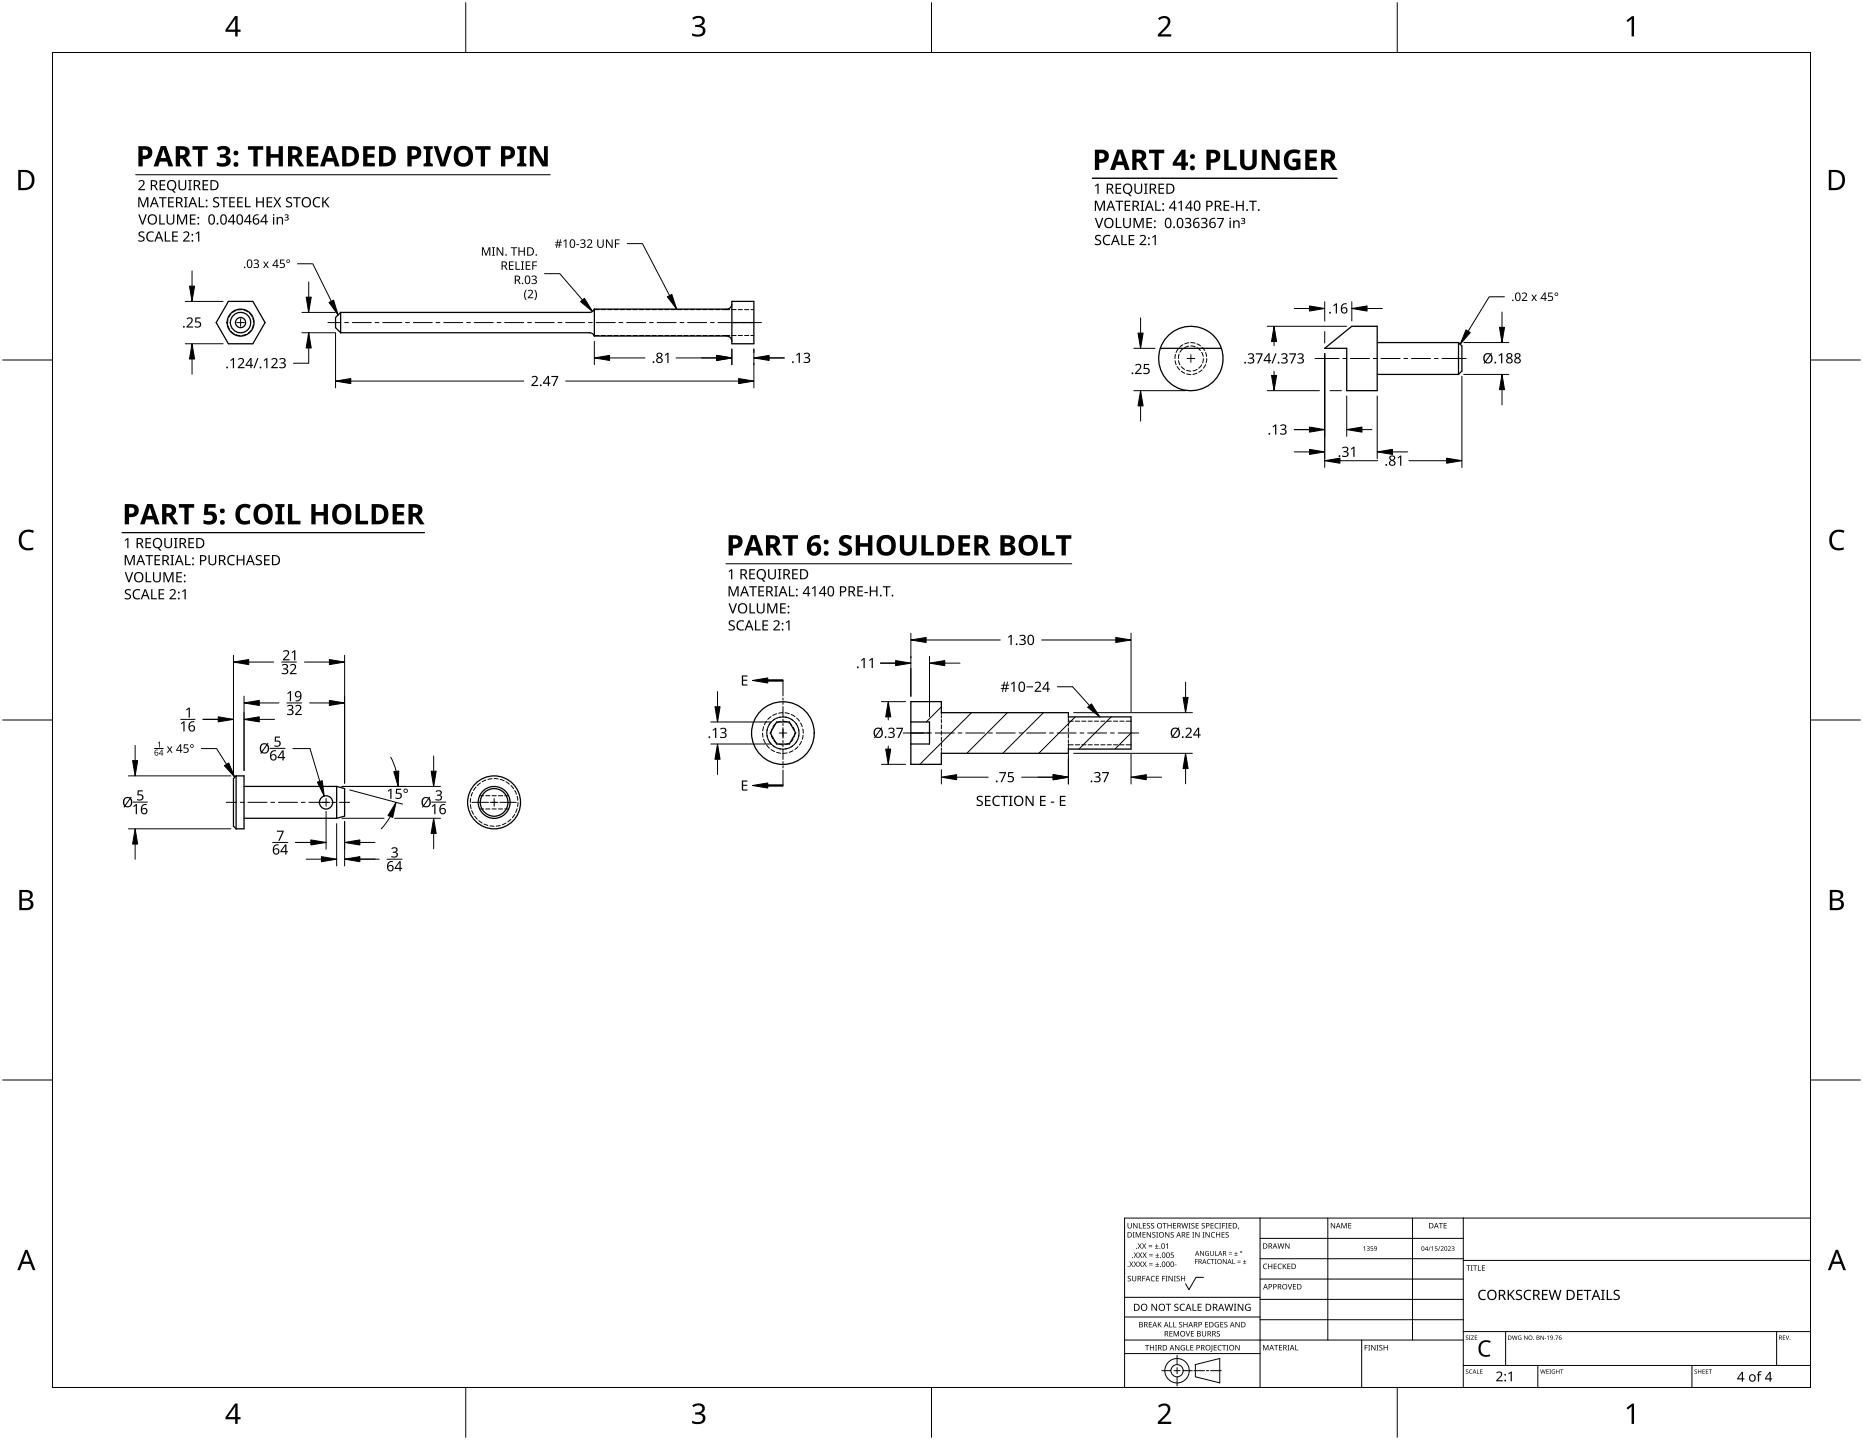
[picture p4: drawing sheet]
<svg xmlns="http://www.w3.org/2000/svg" width="559mm" height="432mm" viewBox="0 0 559 432" stroke-linecap="round" stroke-linejoin="round" font-family="sans-serif">
<g fill="none" stroke="#000" stroke-width=".38">
<path d="M68.5 90.4h7.3l3.7 6.3-3.7 6.4h-7.3l-3.7-6.4zM102.2 99.8h74.6l1.1 .4 .4 .6M102.2 93.7l-1.6 1.5v3.1l1.6 1.5M102.2 93.7v6.1M178.3 92.7l-.7 .8-.8 .2h-74.6M178.3 92.7v8.1M219.5 91.2a1.51 1.51 0 0 1-1.5 1.5h-39.7M219.5 90.4h6.6v12.7h-6.6zM219.5 96.7h6.6M178.3 100.8h39.7a1.47 1.47 0 0 1 1.5 1.5M348 104.5a9.6 9.6 0 0 1 9.2-6.7 9.6 9.6 0 0 1 9.2 6.7M348 104.5a9.7 9.7 0 0 0 9.2 12.7 9.7 9.7 0 0 0 9.2-12.7"/>
<path d="M348 104.4h18.4M397.3 104.4l8.2-6.6h7.6v19.3h-9.2v-12.7zM413.1 112.3h24.4M437.5 102.7h-24.4M437.5 102.7v9.6M437.5 102.7l1 1v7.6l-1 1M232.9 216.5h3.9l1.9 3.3-1.9 3.3h-3.9l-1.9-3.3zM273.2 216.5h5.6v6.6h-5.6M273.2 210.4h9.2v3.3h38.1v1.3h18.8v9.6h-18.8v1.3h-38.1v3.3h-9.2zM273.2 219.8h5.6M70.8 232.7h2.4v15.8h-2.4M70.8 232.7v15.8"/>
<path d="M70.8 232.7l-.8 .8v14.2l.8 .8M73.2 235.8h27.8M101 235.8l2.4 .7v8.2l-2.4 .7M101 235.8v9.6M101 245.4h-27.8"/>
<circle cx="72.1" cy="96.7" r="1.52"/>
<circle cx="72.1" cy="96.7" r="3.1"/>
<circle cx="72.2" cy="96.7" r="4"/>
<circle cx="234.8" cy="219.8" r="9.4"/>
<circle cx="97.8" cy="240.6" r="1.99"/>
<circle cx="148.2" cy="240.6" r="7.9"/>
<circle cx="148.2" cy="240.6" r="4.8"/>
<circle cx="148.2" cy="240.6" r="4.1"/>
</g>
<g fill="none" stroke="#000" stroke-width=".3">
<path d="M68.4 95.8l-.1 1.3M68.4 97.7l.5 1.1M69.3 94.2l-.7 1.1M69.3 99.3l.9 .8M70.8 93.1l-1.1 .6M72.6 92.9l-1.2 .1M73.2 93l1.2 .6M74.8 93.9l.8 1.1M75.3 99.1l-.9 .8M75.8 95.5l.2 1.2M76 97.4l-.4 1.2M70.8 100.4l1.2 .2"/>
<path d="M73.8 100.2l-1.2 .4"/>
</g>
<path d="M178.3 92.8h-.1M218.9 92.8h-.9M220.8 92.8h-1.3M222.7 92.8h-1.3M224.6 92.8h-1.3M226.1 92.8h-.9M178.2 100.6h.1M218 100.6h.9M219.5 100.6h1.3M221.4 100.6h1.3M223.3 100.6h1.3M225.2 100.6h.9" fill="none" stroke="#000" stroke-width=".3"/>
<g fill="none" stroke="#000" stroke-width=".3">
<path d="M179.7 92.8h-1.4M181.6 92.8h-1.2M183.5 92.8h-1.2M185.4 92.8h-1.2M187.3 92.8h-1.2M189.2 92.8h-1.2M191.1 92.8h-1.2M193.1 92.8h-1.3M195 92.8h-1.3M196.9 92.8h-1.3M198.8 92.8h-1.3M200.7 92.8h-1.3"/>
<path d="M202.6 92.8h-1.3M204.5 92.8h-1.3M206.4 92.8h-1.3M208.3 92.8h-1.3M210.2 92.8h-1.3M212.1 92.8h-1.3M214 92.8h-1.3M215.9 92.8h-1.3M218 92.8h-1.5M178.3 100.6h1.4M180.4 100.6h1.2M182.3 100.6h1.2"/>
<path d="M184.2 100.6h1.2M186.1 100.6h1.2M188 100.6h1.2M189.9 100.6h1.2M191.8 100.6h1.3M193.7 100.6h1.3M195.6 100.6h1.3M197.5 100.6h1.3M199.4 100.6h1.3M201.3 100.6h1.3M203.2 100.6h1.3M205.1 100.6h1.3"/>
<path d="M207 100.6h1.3M208.9 100.6h1.3M210.8 100.6h1.3M212.7 100.6h1.3M214.6 100.6h1.3M216.5 100.6h1.5M320.5 216.3h1.4M322.6 216.3h1.2M324.5 216.3h1.2M326.4 216.3h1.2M328.3 216.3h1.2M330.2 216.3h1.2"/>
<path d="M332.1 216.3h1.2M334 216.3h1.3M335.9 216.3h1.3M337.8 216.3h1.5M321.9 223.3h-1.4M323.8 223.3h-1.2M325.7 223.3h-1.2M327.6 223.3h-1.2M329.5 223.3h-1.2M331.4 223.3h-1.2M333.3 223.3h-1.2M335.3 223.3h-1.3"/>
<path d="M337.2 223.3h-1.3M339.3 223.3h-1.5"/>
</g>
<g fill="none" stroke="#000" stroke-width=".3">
<path d="M352.5 108.2l.3 1.1M352.6 106.3l-.2 1.2M353.1 109.9l.7 1M353.4 104.6l-.6 1.1M353.5 108.2l.4 1.2M353.7 106.2l-.3 1.3M354.3 111.3l1 .6M354.3 109.9l1 .9M354.8 104.6l-.9 1M354.8 103.4l-1 .7M355.9 111l1.3 .3M355.9 112.1l1.3 .2"/>
<path d="M356.5 103.8l-1.2 .5M356.6 102.8l-1.3 .3M357.2 102.7l1.2 .2M357.2 103.8l1.3 .2M359 103.1l1.1 .6M359 111.9l-1.2 .4M359.1 104.3l.9 .8M359.1 110.8l-1.3 .4M360.4 105.6l.5 1.2M360.4 109.4l-.8 1M360.6 104.1l.7 1M360.6 110.9l-1 .7"/>
<path d="M360.9 107.5l-.2 1.3M361.6 105.7l.3 1.2M361.6 109.3l-.6 1.1M361.9 107.5l-.1 1.3M228.7 219.8l.2 1.3M229 217.9l-.2 1.3M229.9 216.2l-.6 1.1M230 219.8l.2 1.3M230.4 218l-.4 1.2M231.3 214.9l-1 .8M231.4 216.4l-.8 1M233 214l-1.2 .5"/>
<path d="M233 215.3l-1.1 .7M234.8 213.7l-1.2 .2M234.8 215l-1.2 .1M235.5 213.7l1.2 .3M235.5 215.1l1.2 .2M237.2 215.6l1.1 .8M237.3 214.2l1.1 .7M238.7 216.9l.6 1.1M238.9 215.3l.9 .9M239.5 218.6l.1 1.2M240.1 216.8l.5 1.1M240.8 218.6l.1 1.2"/>
<path d="M282.4 215.7v1.1M282.4 217.3v1.2M282.4 219.2v1.2M282.4 213.7h.1M282.4 213.8v.4M282.4 214.5v.8M141.2 239.4l-.1 1.2M141.7 237.6l-.4 1.2M142.7 236l-.7 1M144.1 234.8l-1 .8M145 238.6h-1.1M145.8 233.9l-1.2 .5"/>
<path d="M147 238.6h-1.3M147.6 233.5l-1.3 .2M148.2 233.5l1.2 .1M148.9 238.6h-1.3M150 233.7l1.2 .4M150.8 238.6h-1.3M151.8 234.4l1 .8M152.6 238.6h-1.2M153.2 235.6l.9 .9M154.4 237l.5 1.2M155.1 238.8l.2 1.2M229 221.7l.6 1.2"/>
<path d="M229.9 223.4l.9 1M230.4 221.7l.6 1.1M231.3 224.7l1.1 .7M231.4 223.2l1 .8M233 225.6l1.2 .3M233 224.3l1.2 .3M236.1 225.8l-1.3 .1M236.1 224.5l-1.3 .2M237.8 223.6l-1.1 .7M237.9 225.1l-1.2 .5M239 222.3l-.7 .9M239.4 223.9l-1 .8"/>
<path d="M239.6 220.4l-.3 1.3M240.4 222.3l-.6 1.1M240.9 220.5l-.3 1.2M282.4 221.1v1.2M282.4 222.8v1.1M282.4 224.3v.8M282.4 225.3v.4M282.4 225.9h.1M141.1 241.3l.2 1.2M141.5 243.1l.5 1.1M142.4 244.7l.7 1M143.6 246.1l1 .7"/>
<path d="M143.9 242.6h1.1M145.2 247.1l1.1 .4M145.7 242.6h1.3M147 247.7l1.2 .1M147.6 242.6h1.3M149.5 242.6h1.3M150 247.5l-1.2 .2M151.4 242.6h1.2M151.8 246.8l-1.1 .5M153.2 245.7l-.9 .8M154.4 244.2l-.7 1M155.1 242.5l-.4 1.1"/>
<path d="M155.4 240.6l-.2 1.3"/>
</g>
<g fill="none" stroke="#000" stroke-width=".3">
<path d="M230.2 218.6l-.2 1.2M231 216.9l-.6 1.1M231.5 218.6l-.2 1.2M232.4 215.6l-1 .8M232.5 217.1l-.7 1M234.2 215.1l-1.2 .2M234.2 216.3l-1.2 .4M234.8 215l1.3 .1M234.8 216.3l1.3 .2M236.6 216.7l.9 .9M236.7 215.3l1.1 .7M237.9 218.1l.4 1.1"/>
<path d="M238.3 216.4l.7 1M238.4 219.8l-.2 1.2M239.3 218l.3 1.2M239.6 219.8l-.1 1.3M320.5 216.3v.2M320.5 216.8v.9M320.5 218.3v1.2M230 220.4l.4 1.3M230.6 222.3l.8 .9M231.4 220.4l.4 1.2M231.9 223.6l1.1 .7M232.1 222.1l.9 .8"/>
<path d="M233.6 224.5l1.2 .2M233.6 223.1l1.2 .3M236.6 222.9l-1.1 .4M236.7 224.3l-1.2 .3M237.9 221.6l-.8 .9M238.3 223.2l-1.1 .8M239.3 221.7l-.6 1.1M320.5 221.9v.8M320.5 223.1v.2M320.5 220.1v1.2"/>
</g>
<path d="M282.4 212l-4.6 4.5M291.4 213.7l-15.5 15.5M302.2 213.7l-12.2 12.2M313 213.7l-12.2 12.2M322.5 215l-10.9 10.9M333.3 215l-9.7 9.6M339.3 219.8l-4.9 4.8" fill="none" stroke="#000" stroke-width=".3"/>
<path d="M320.5 215v1.3M320.5 223.3v1.3" fill="none" stroke="#000" stroke-width=".3"/>
<g fill="none" stroke="#000" stroke-width=".3">
<path d="M378 365.3v50.8h-40.7v-50.8h205.8M378 371.3h60.9M378 377.4h60.9M398.3 365.3v36.5M423.7 365.3v36.5M438.9 365.3v50.8M438.9 378h104.2M337.3 394.9h40.7M337.3 389h40.7M361 383h-2.3l-2.1 3.7-1-1.7M378 383.5h60.9M378 389.6h60.9"/>
<path d="M378 395.7h60.9M438.9 399.3h104.2M451.6 399.3v10.1M532.9 399.3v10.1M337.3 405.9h40.7M337.3 401.8h101.6M348.5 411h2.7M352.1 411h1.9M353.1 406.4v2.8M353.1 410.1v1.8M353.1 412.8v2.8M354.9 411h2.7"/>
<path d="M358.1 411h3.2M358.5 409.2l7.4-1.8v7.3l-7.4-1.9zM361.8 411h.8M363.1 411h3.2M408.4 401.8v14.3M438.9 409.4h104.2M461.3 409.4v6.7M507.5 409.4v6.7"/>
<circle cx="353" cy="411" r="3.7"/>
<circle cx="353.1" cy="411" r="1.83"/>
</g>
<g fill="#000">
<path d="M338.2 366.7h.2v1.1a.42 .42 0 0 0 .4 .4 .42 .42 0 0 0 .5-.4v-1.1h.2v1.1a.62 .62 0 0 1-.7 .6 .62 .62 0 0 1-.6-.6zM338.7 378.3h.2l.4 .6 .4-.6h.2l-.5 .8 .6 .8h-.2l-.5-.7-.4 .7h-.2l.5-.8zM339.7 369.5h.6l-.2 .1v1.3l.2 .2h-.6l.2-.2v-1.3zM339.9 366.7h.2l.9 1.4v-1.4h.2v1.7h-.3l-.8-1.4v1.4h-.2zM340 378.3h.3l.4 .6 .4-.6h.2l-.5 .8 .5 .8h-.2l-.4-.7-.5 .7h-.2l.5-.8zM340 375.6h.3l.4 .6 .4-.6h.2l-.5 .7 .5 .9h-.2l-.4-.7-.5 .7h-.2l.6-.9zM340.6 369.5h.3l.5 1.3 .6-1.3h.3v1.6h-.2v-1.4l-.7 1.4-.6-1.4v1.4h-.2zM341.6 366.7h.2v1.5h.7v.2h-.9zM341.2 372.8h.3l.3 .7 .4-.7h.3l-.5 .8 .5 .9h-.2l-.5-.7-.4 .7h-.2l.5-.9zM341.4 378.3h.2l.4 .6 .4-.6h.2l-.5 .8 .5 .8h-.2l-.4-.7-.5 .7h-.2l.6-.8zM341.4 375.6h.2l.4 .6 .4-.6h.2l-.5 .7 .6 .9h-.3l-.4-.7-.4 .7h-.3l.6-.9zM342.7 369.5h.9v.1h-.7v.6h.7v.1h-.7v.6h.7v.2h-.9z"/>
<path d="M342.8 366.7h.9v.2h-.7v.5h.7v.2h-.7v.6h.7v.2h-.9zM342.6 372.8h.2l.4 .7 .4-.7h.2l-.5 .8 .5 .9h-.2l-.4-.7-.5 .7h-.2l.6-.9zM342.7 378.3h.2l.4 .6 .4-.6h.2l-.5 .8 .6 .8h-.3l-.4-.7-.4 .7h-.2l.5-.8zM342.7 375.6h.2l.4 .6 .4-.6h.2l-.5 .7 .6 .9h-.3l-.4-.7-.4 .7h-.2l.5-.9zM344.6 373.8h1v.2h-1zM344.6 373.4h1v.1h-1zM344.7 379.3h1v.1h-1zM344.7 378.8h1v.2h-1zM344.7 376.5h1v.2h-1zM344.7 376.1h1v.1h-1zM344.1 366.9l.5-.2 .3 .1v.2a.38 .38 0 0 0-.5-.2 .38 .38 0 0 0-.2 .5 .38 .38 0 0 0 .5 .2 .51 .51 0 0 1 .1 .9 .51 .51 0 0 1-.8-.3h.1a.41 .41 0 0 0 .5 .1 .41 .41 0 0 0 .1-.5 .41 .41 0 0 0-.5-.2zM344 369.5h.2l.9 1.3v-1.3h.1v1.6h-.2l-.9-1.4v1.4h-.1z"/>
<path d="M345.3 366.9l.6-.2 .3 .1-.1 .2a.38 .38 0 0 0-.5-.2 .38 .38 0 0 0-.1 .5 .38 .38 0 0 0 .4 .2 .51 .51 0 0 1 .1 .9 .51 .51 0 0 1-.8-.3h.1a.41 .41 0 0 0 .6 .1 .41 .41 0 0 0 .1-.5 .41 .41 0 0 0-.6-.2zM346.4 374.3h1.1v.2h-1.1zM346.6 379.8h1v.1h-1zM346.6 377h1v.2h-1zM345.7 369.6l.5-.1h.4l-.1 .2a.38 .38 0 0 0-.5-.1 .38 .38 0 0 0-.2 .5 .38 .38 0 0 0 .5 .2l.3 .2-.2 .5-.6 .1-.2-.1 .1-.1a.41 .41 0 0 0 .5 .1 .41 .41 0 0 0 .2-.6 .41 .41 0 0 0-.6-.2zM346.9 373.1h.1v.5h.5v.1h-.5v.5h-.1v-.5h-.5v-.1h.5zM347 378.6h.2v.4h.4v.2h-.4v.5h-.2v-.5h-.4v-.2h.4zM347 375.8h.2v.5h.4v.2h-.4v.4h-.2v-.4h-.4v-.2h.4zM346.8 369.5h.6l-.2 .1v1.3l.2 .2h-.6l.2-.2v-1.3zM348.7 366.7h1.2v.2h-.5v1.5h-.2v-1.5h-.5zM349.7 373.2l.6-.4v1.7h-.2v-1.5l-.3 .3zM349.5 369.5h.2l.9 1.3v-1.3h.2v1.6h-.3l-.9-1.4 .1 1.4h-.2z"/>
<path d="M350.2 366.7h.2v.7h.8v-.7h.2v1.7h-.2v-.8h-.8v.8h-.2zM351.2 375.6h.8v.1h-.6l-.1 .5a.54 .54 0 0 1 .8 .2 .54 .54 0 0 1-.3 .8 .54 .54 0 0 1-.7-.3 .43 .43 0 0 0 .6 .2 .43 .43 0 0 0 .2-.6 .43 .43 0 0 0-.7-.1zM351.2 369.6l.5-.1h.4l-.1 .2a.38 .38 0 0 0-.5-.1 .38 .38 0 0 0-.2 .5 .38 .38 0 0 0 .5 .2l.3 .2-.1 .5-.7 .1-.2-.1 .1-.1a.41 .41 0 0 0 .5 .1 .41 .41 0 0 0 .2-.6 .41 .41 0 0 0-.6-.2zM352.3 379.2h.6v.2h-.6zM351.9 366.7h.9v.2h-.7v.5h.6v.2h-.6v.6h.7v.2h-.9zM354.3 366.7h.2l.4 1.4 .3-1.4h.3l.3 1.4 .4-1.4h.2l-.4 1.7h-.3l-.3-1.4-.4 1.4h-.2zM355.9 369.5h.9v.1h-.7v.6h.6v.1h-.6v.6h.7v.2h-.9zM356.5 366.7h.6l-.2 .2v1.3l.2 .2h-.6l.2-.2v-1.3zM357.6 369.5h.6l-.2 .1v1.3l.2 .2h-.6l.2-.2v-1.3zM357.4 366.9l.6-.2 .3 .1-.1 .2a.38 .38 0 0 0-.5-.2 .38 .38 0 0 0-.1 .5 .38 .38 0 0 0 .4 .2 .51 .51 0 0 1 .1 .9 .51 .51 0 0 1-.8-.3h.1a.41 .41 0 0 0 .6 .1 .41 .41 0 0 0 .1-.5 .41 .41 0 0 0-.6-.2zM358.4 377.6h.9v.1h-.7v.6h.6v.1h-.6v.6h-.2zM358.7 366.7h.9v.2h-.7v.5h.6v.2h-.6v.6h.7v.2h-.9z"/>
<path d="M358.5 369.5h.2l.9 1.3v-1.3h.2v1.6h-.3l-.8-1.4v1.4h-.2zM359.9 375.1h.3l.7 1.2v-1.2h.2v1.5h-.2l-.8-1.2v1.2h-.2zM360.7 369.5h.6l-.2 .1v1.3l.2 .2h-.6l.2-.2v-1.3zM360.5 366.9l.6-.2 .3 .1-.1 .2a.38 .38 0 0 0-.5-.2 .38 .38 0 0 0-.1 .5 .38 .38 0 0 0 .4 .2 .51 .51 0 0 1 .1 .9 .51 .51 0 0 1-.8-.3h.1a.41 .41 0 0 0 .6 .1 .41 .41 0 0 0 .1-.5 .41 .41 0 0 0-.6-.2zM361.6 375.3l.6-.2 .4 .1-.1 .1a.6 .6 0 0 0-.9 .6 .6 .6 0 0 0 .9 .5v-.4l-.4-.2h.5v.7a.8 .8 0 0 1-1-.1 .8 .8 0 0 1 0-1.1zM362.2 377.8l.9-.2-.4 .1a.59 .59 0 0 0-.5 .8 .59 .59 0 0 0 .9 .3 .69 .69 0 0 1-1-.1 .69 .69 0 0 1 .1-.9zM361.6 369.5h.2l.9 1.3v-1.3h.2v1.6h-.3l-.8-1.4v1.4h-.2zM363.2 377.6h1.1v.1h-.5v1.3h-.2v-1.3h-.4zM363.4 369.7l.5-.2h.5v.2l-.4-.1a.66 .66 0 0 0-.5 .9 .66 .66 0 0 0 .9 .4 .77 .77 0 0 1-1.1-.1 .77 .77 0 0 1 .1-1.1zM363.1 366.7h.9v.2h-.7v.5h.7v.2h-.7v.6h.7v.2h-.9zM363 375.1h.2v1a.38 .38 0 0 0 .3 .3 .38 .38 0 0 0 .4-.3v-1h.2v1a.56 .56 0 0 1-.6 .5 .56 .56 0 0 1-.5-.5zM364.5 375.1h.2v1.3h.6v.2h-.8z"/>
<path d="M364.4 377.6h.5l-.2 .1v1.2l.2 .1h-.5l.2-.1v-1.2zM364.5 366.9l.6-.2 .4 .1-.1 .2a.65 .65 0 0 0-.9 .6 .65 .65 0 0 0 1 .5 .77 .77 0 0 1-1.1-.1 .77 .77 0 0 1 .1-1.1zM364.7 369.5h.2v.7h.9v-.7h.2v1.6h-.2v-.8h-.9v.8h-.2zM365.7 366.7h.6l-.2 .2v1.3l.2 .2h-.6l.2-.2v-1.3zM366.6 366.7h.9v.2h-.7v.6h.6v.2h-.6v.7h-.2zM366.4 369.5h.9v.1h-.7v.6h.7v.1h-.7v.6h.7v.2h-.9zM366.8 377.6h.2l.8 1.2v-1.2h.1v1.4h-.2l-.8-1.2 .1 1.2h-.2zM367.6 366.7h.6l-.2 .2v1.3l.2 .2h-.6l.2-.2v-1.3zM368.6 376l.9 .1zM368.6 375.6l.9 .1zM367.7 369.6l.5-.1h.4l-.1 .2a.38 .38 0 0 0-.5-.1 .38 .38 0 0 0-.2 .5 .38 .38 0 0 0 .5 .2 .53 .53 0 0 1 .2 .7 .53 .53 0 0 1-.8 .1v-.2a.41 .41 0 0 0 .5 .1 .41 .41 0 0 0 .2-.6 .41 .41 0 0 0-.6-.2zM368.5 366.7h.9v.2h-.7v.5h.7v.2h-.7v.6h.7v.2h-.9z"/>
<path d="M369.6 377.6h.2v1.3h.7v.1h-.9zM370.3 376.4l.9 .2zM370.7 375.4l.1 .4h.4l-.4 .1v.4l-.1-.4h-.4l.4-.1zM371.2 378.4l.9 .2zM371.2 378l.9 .2zM371.4 368.1h.3l-.4 .6zM372.8 378.9l1 .1zM373.3 377.8l.1 .4h.4l-.4 .2v.4l-.1-.4h-.5l.5-.2zM379.1 379.1l.5-.2 .5 .1-.1 .2a.66 .66 0 0 0-1 .6 .66 .66 0 0 0 1 .5 .77 .77 0 0 1-1.1-.1 .77 .77 0 0 1 .2-1.1zM383.4 379.1l.6-.2 .5 .1-.1 .2a.66 .66 0 0 0-1 .6 .66 .66 0 0 0 1 .5 .77 .77 0 0 1-1.1-.1 .77 .77 0 0 1 .1-1.1zM383.2 372.8h.2l.3 1.4 .4-1.4h.2l.4 1.4 .3-1.4h.2l-.4 1.6h-.2l-.4-1.3-.4 1.3h-.2zM385.5 372.8h.2l.9 1.4v-1.4h.2v1.6h-.3l-.8-1.3v1.3h-.2z"/>
<path d="M399.2 366.7h.2l.9 1.4v-1.4h.2v1.6h-.3l-.8-1.3v1.3h-.2zM402.3 366.7h.4l.5 1.3 .5-1.3h.3v1.6h-.2v-1.4l-.7 1.4-.6-1.4v1.4h-.2zM404.4 366.7h.9v.2h-.7v.5h.7v.2h-.7v.6h.7v.1h-.9zM408.9 374l.5-.3v1.4h-.1v-1.2zM409.9 373.8h.8l.1 .4-.3 .2a.44 .44 0 0 1 .2 .7 .44 .44 0 0 1-.8-.2 .35 .35 0 0 0 .6 .1 .35 .35 0 0 0 0-.5l-.4-.2a.3 .3 0 0 0 .5-.1 .3 .3 0 0 0-.2-.4 .3 .3 0 0 0-.4 .2zM411.1 373.7h.7l-.5 .2v.4a.45 .45 0 0 1 .6 .2 .45 .45 0 0 1-.2 .6 .45 .45 0 0 1-.6-.2 .39 .39 0 0 0 .5 0 .39 .39 0 0 0 .1-.5 .39 .39 0 0 0-.6 0zM428.9 373.7h.2l-.7 1.4zM429.3 374l.5-.3v1.4h-.2l.1-1.2zM430.4 373.7h.7l-.5 .2-.1 .4a.45 .45 0 0 1 .6 .2 .45 .45 0 0 1-.2 .6 .45 .45 0 0 1-.6-.2 .39 .39 0 0 0 .6 0 .39 .39 0 0 0 0-.5 .39 .39 0 0 0-.5 0zM431.8 373.7h.2l-.7 1.4zM431.6 366.7h1.2v.2h-.5v1.4h-.2v-1.4h-.5zM432.1 373.9a.49 .49 0 0 1 .8 0 .49 .49 0 0 1-.3 .7l-.3 .3 .7 .2h-.9l.4-.5a.37 .37 0 0 0 .3-.5 .37 .37 0 0 0-.6-.1z"/>
<path d="M433 366.7h.9v.2h-.7v.5h.7v.2h-.7v.6h.7v.1h-.9zM434.3 373.9a.49 .49 0 0 1 .8 0 .49 .49 0 0 1-.3 .7l-.3 .3 .7 .2h-.9l.3-.5a.37 .37 0 0 0 .4-.5 .37 .37 0 0 0-.6-.1zM435.4 373.8a.42 .42 0 0 1 .7-.1 .42 .42 0 0 1-.2 .7 .44 .44 0 0 1 .2 .7 .44 .44 0 0 1-.7-.2 .35 .35 0 0 0 .5 .1 .35 .35 0 0 0 0-.5l-.3-.2a.3 .3 0 0 0 .4-.1 .3 .3 0 0 0-.1-.4 .3 .3 0 0 0-.4 .2zM338.3 382.7l.6-.1 .3 .1-.1 .1a.38 .38 0 0 0-.5-.1 .38 .38 0 0 0-.1 .5 .38 .38 0 0 0 .5 .2l.2 .3-.1 .4-.7 .1h-.2l.1-.2a.41 .41 0 0 0 .6 .1 .41 .41 0 0 0 .1-.6 .41 .41 0 0 0-.5-.1zM339.6 382.6h.2v1a.42 .42 0 0 0 .4 .5 .42 .42 0 0 0 .4-.5v-1h.2v1a.62 .62 0 0 1-.6 .6 .62 .62 0 0 1-.6-.6zM342.6 382.6h.9v.2h-.7v.5h.7v.2h-.7v.7h-.2zM344.6 396.4h.9v.2h-.7v.5h.7v.2h-.7v.5h.7v.2h-.9zM345.4 382.8l.6-.2 .4 .1-.1 .1a.66 .66 0 0 0-.9 .6 .66 .66 0 0 0 .9 .6 .77 .77 0 0 1-1.1-.1 .77 .77 0 0 1 .2-1.1zM345.4 391h.3l1.1 1.7v-1.7h.2v2.1h-.3l-1.1-1.8v1.8h-.2zM346.7 382.6h.9v.2h-.7v.5h.7v.1h-.7v.6h.7v.2h-.9zM347.3 396.4h.2v.8l.7-.8h.3l-.7 .7 .7 .9h-.3l-.5-.7-.2 .7h-.2zM348.5 382.6h1v.2h-.8v.5h.7v.2h-.7v.7h-.2z"/>
<path d="M349.6 382.6h.6l-.2 .2v1.2l.2 .2h-.6l.2-.2v-1.2zM349.7 391h1.5v.2h-.6v1.9h-.3v-1.9h-.6zM350.7 396.4h.2v1.4h.8v.2h-1zM350.5 382.6h.2l.9 1.3v-1.3h.2v1.6h-.3l-.8-1.3v1.3h-.2zM351.9 396.4h.2v1.4h.7v.2h-.9zM352.1 382.6h.6l-.2 .2v1.2l.2 .2h-.6l.2-.2v-1.2zM352.3 391.2l.4-.3 .8 .1-.2 .2a.44 .44 0 0 0-.8 .2 .44 .44 0 0 0 .6 .5v.1a.66 .66 0 0 1 .3 .9 .66 .66 0 0 1-1 .2l-.2-.1v-.3l.3 .1a.47 .47 0 0 0 .8-.2 .47 .47 0 0 0-.7-.6l-.4-.3zM353 382.7l.5-.1 .4 .1-.1 .1a.38 .38 0 0 0-.5-.1 .38 .38 0 0 0-.2 .5 .38 .38 0 0 0 .5 .2l.3 .3-.2 .4-.6 .1h-.2l.1-.2a.41 .41 0 0 0 .5 .1 .41 .41 0 0 0 .2-.6 .41 .41 0 0 0-.6-.1zM353.7 396.6l.6-.2 .3 .1-.1 .1a.38 .38 0 0 0-.5-.1 .38 .38 0 0 0-.1 .5 .38 .38 0 0 0 .4 .2l.3 .3-.1 .4-.7 .1h-.2l.1-.2a.41 .41 0 0 0 .6 .1 .41 .41 0 0 0 .1-.6 .41 .41 0 0 0-.6-.1zM354.1 391.2l.6-.3 .7 .2-.1 .2-.5-.1a.86 .86 0 0 0-.7 1.1 .86 .86 0 0 0 1.2 .5v.2a1.1 1.1 0 0 1-1.3-.3 1.1 1.1 0 0 1 .1-1.5zM354.2 382.6h.2v.7h.9v-.7h.2v1.6h-.2v-.7h-.9v.7h-.2zM355.6 399.1h.2l.5 1.4 .5-1.4h.2l-.6 1.7h-.2z"/>
<path d="M355 396.4h.2v.7h.8v-.7h.2v1.6h-.2v-.7h-.8v.7h-.2zM357.7 391h.3v1.8h.9v.3h-1.2zM359.2 391h1.2v.2h-.9v.7h.9v.2h-.9v.7h.9v.3h-1.2zM360.5 399.1h.2v1.1a.42 .42 0 0 0 .4 .4 .42 .42 0 0 0 .5-.4v-1.1h.2v1.1a.62 .62 0 0 1-.7 .6 .62 .62 0 0 1-.6-.6zM361.5 396.4h.9v.2h-.7v.5h.6v.2h-.6v.5h.7v.2h-.9zM364.5 396.6l.8-.2 .3 .1-.1 .2a.67 .67 0 0 0-1 .5 .67 .67 0 0 0 .9 .6v-.4h-.3v-.2h.5v.8a.88 .88 0 0 1-1.1-.2 .88 .88 0 0 1 0-1.2zM366 396.4h.9v.2h-.7v.5h.7v.2h-.7v.5h.7v.2h-.9zM367.3 396.6l.5-.2 .4 .1-.1 .1a.38 .38 0 0 0-.5-.1 .38 .38 0 0 0-.2 .5 .38 .38 0 0 0 .5 .2l.3 .3-.2 .4-.6 .1h-.2l.1-.2a.41 .41 0 0 0 .5 .1 .41 .41 0 0 0 .2-.6 .41 .41 0 0 0-.6-.1zM367.3 391h.2l.5 1.7 .4-1.7h.3l.5 1.7 .5-1.7h.2l-.5 2.1h-.3l-.5-1.8-.5 1.8h-.3zM370.1 391h.7l-.2 .2v1.7l.2 .2h-.7l.2-.2v-1.7zM370.6 396.4h.2l.9 1.3v-1.3h.1v1.6h-.2l-.9-1.3 .1 1.3h-.2zM371.3 391h.3l1.1 1.7v-1.7h.2v2.1h-.3l-1.1-1.8v1.8h-.2z"/>
<path d="M373.7 391.2l.9-.3 .5 .2-.1 .2a.87 .87 0 0 0-1.3 .6 .87 .87 0 0 0 1.2 .9v-.6h-.5v-.2h.7v1a1.15 1.15 0 0 1-1.5-.2 1.15 1.15 0 0 1 .1-1.6zM380.4 378.9h.2v.7h.8v-.7h.2v1.6h-.2v-.7h-.8v.7h-.2zM382.1 378.9h.9v.2h-.7v.5h.6v.2h-.6v.6h.7v.1h-.9zM384.7 378.9h.3v.8l.7-.8h.2l-.6 .7 .6 .9h-.2l-.6-.7-.1 .7h-.3zM386.2 385h.2l.5 1.4 .5-1.4h.2l-.6 1.6h-.2zM386.2 378.9h.9v.2h-.7v.5h.6v.2h-.6v.6h.7v.1h-.9zM387.8 385h.9v.2h-.7v.5h.7v.2h-.7v.6h.7v.1h-.9zM439.8 379.4h1.2v.2h-.5v1.4h-.2v-1.4h-.5zM441.1 379.4h.6l-.2 .2v1.3l.2 .1h-.6l.2-.1v-1.3zM441.8 379.4h1.3v.2h-.5v1.4h-.2v-1.4h-.6zM443.3 379.4h.2v1.5h.7v.1h-.9zM443.8 387.2l1.1-.5 .8 .2-.2 .3a1.23 1.23 0 0 0-1.8 1.1 1.23 1.23 0 0 0 1.9 1.1v.3a1.59 1.59 0 0 1-2-.5 1.59 1.59 0 0 1 .2-2z"/>
<path d="M444.5 379.4h.9v.2h-.7v.5h.7v.2h-.7v.6h.7v.1h-.9zM452.2 386.8h.4v1.5l1.3-1.5h.5l-1.2 1.3 1.2 1.7h-.4l-1.1-1.4-.3 .2v1.2h-.4zM454.8 387.1l.6-.4 1.1 .2-.1 .3-.4-.1a.57 .57 0 0 0-.9 .3 .57 .57 0 0 0 .6 .7 .91 .91 0 0 1 .8 1.2 .91 .91 0 0 1-1.3 .5l-.6-.1v-.4l.7 .2a.6 .6 0 0 0 .9-.4 .6 .6 0 0 0-.7-.7l-.2-.1a.83 .83 0 0 1-.5-1.2zM457.4 387.2l.9-.5 1 .2-.1 .3-.7-.1a1.24 1.24 0 0 0-1 1.6 1.24 1.24 0 0 0 1.7 .7v.3a1.59 1.59 0 0 1-2-.5 1.59 1.59 0 0 1 .2-2zM462.5 386.8h1.7v.3h-1.3v1h1.2v.3h-1.2v1.1h1.3v.3h-1.7zM464.5 386.8h.4l.6 2.6 .7-2.6h.4l.7 2.6 .7-2.6h.4l-.9 3h-.3l-.8-2.6-.7 2.6h-.4zM473 386.8h1.7v.3h-1.3v1h1.3v.3h-1.3v1.1h1.3v.3h-1.7zM475 386.8h2.3v.3h-.9v2.7h-.4v-2.7h-1zM480.2 386.8h1.1v.2l-.3 .1v2.4l.3 .1v.2h-1.1v-.2l.4-.1v-2.4l-.4-.1zM481.9 386.8h.4v2.7h1.3v.3h-1.7zM484.1 387.1l.7-.4 1 .2-.1 .3-.4-.1a.57 .57 0 0 0-.9 .3 .57 .57 0 0 0 .6 .7 .91 .91 0 0 1 .8 1.2 .91 .91 0 0 1-1.3 .5l-.5-.1v-.4l.6 .2a.6 .6 0 0 0 .9-.4 .6 .6 0 0 0-.7-.7l-.2-.1a.83 .83 0 0 1-.5-1.2zM343.5 403.3h1.2v.2h-.5v1.4h-.2v-1.4h-.5z"/>
<path d="M344.9 403.3h.2v.7h.8v-.7h.3v1.6h-.3v-.7h-.8v.7h-.2zM346.5 403.3h.5l-.1 .2v1.3l.2 .1h-.6l.2-.1v-1.3zM350.8 399.1h.9v.2h-.7v.5h.6v.2h-.6v.6h.7v.2h-.9zM352 399.1h.3l.5 1.4 .5-1.4h.3v1.7h-.2l.1-1.5-.8 1.5-.5-1.5v1.5h-.2zM352.5 403.3h.2l.9 1.4v-1.4h.2v1.6h-.3l-.9-1.3 .1 1.3h-.2zM354.3 403.5l.8-.2 .3 .1v.2a.67 .67 0 0 0-1.1 .5 .67 .67 0 0 0 .9 .6v-.4h-.3v-.2h.6v.8a.88 .88 0 0 1-1.2-.2 .88 .88 0 0 1 0-1.2zM355.8 403.3h.2v1.5h.8v.1h-1zM357 403.3h.9v.2h-.7v.5h.7v.2h-.7v.6h.7v.1h-.9zM357.2 399.1h.9v.2h-.7v.5h.7v.2h-.7v.6h.7v.2h-.9zM363.4 403.3h.2v1.7l-.5 .4-.1-.2 .4-.2zM364.1 403.3h.9v.2h-.7v.5h.6v.2h-.6v.6h.7v.1h-.9zM365 399.3l.6-.2 .3 .1-.1 .2a.38 .38 0 0 0-.5-.2 .38 .38 0 0 0-.1 .5 .38 .38 0 0 0 .4 .2 .53 .53 0 0 1 .2 .8 .53 .53 0 0 1-.8 0v-.2a.41 .41 0 0 0 .6 .1 .41 .41 0 0 0 .1-.5 .41 .41 0 0 0-.5-.2z"/>
<path d="M365.4 403.5l.6-.2 .5 .1-.1 .2a.65 .65 0 0 0-1 .6 .65 .65 0 0 0 1 .5 .77 .77 0 0 1-1.1-.1 .77 .77 0 0 1 .1-1.1zM366.5 403.3h1.3v.2h-.5v1.4h-.2v-1.4h-.6zM367.9 403.3h.6l-.2 .2v1.3l.2 .1h-.6l.2-.1v-1.3zM370.5 403.3h.3l.8 1.4v-1.4h.2v1.6h-.2l-.9-1.3v1.3h-.2zM378.9 403.3h.3l.5 1.3 .5-1.3h.3v1.6h-.2v-1.4l-.7 1.4-.6-1.4v1.4h-.1zM382.2 403.3h1.2v.2h-.5v1.4h-.2v-1.4h-.5zM383.6 403.3h.9v.2h-.7v.5h.7v.2h-.7v.5h.7v.2h-.9zM386.2 403.3h.6l-.2 .2v1.3l.2 .1h-.6l.2-.1v-1.3zM388.5 403.3h.2v1.4h.7v.2h-.9zM409.3 403.3h.9v.2h-.7v.6h.7v.1h-.7v.7h-.2zM410.4 403.3h.6l-.2 .2v1.3l.2 .1h-.6l.2-.1v-1.3zM411.3 403.3h.2l.9 1.4v-1.4h.2v1.6h-.3l-.8-1.3v1.3h-.2z"/>
<path d="M412.9 403.3h.6l-.2 .2v1.3l.2 .1h-.6l.2-.1v-1.3zM413.8 403.5l.5-.2 .4 .1-.1 .2a.38 .38 0 0 0-.5-.2 .38 .38 0 0 0-.2 .5 .38 .38 0 0 0 .5 .2l.3 .3-.2 .4-.6 .1h-.2l.1-.2a.41 .41 0 0 0 .5 .1 .41 .41 0 0 0 .1-.5 .41 .41 0 0 0-.5-.2zM415 403.3h.2v.7h.9v-.7h.2v1.6h-.2v-.7h-.9v.7h-.2zM439.7 400.6l.5-.1 .2 .2a.32 .32 0 0 0-.5-.1 .32 .32 0 0 0 0 .4 .32 .32 0 0 0 .4 .1 .41 .41 0 0 1 0 .7 .41 .41 0 0 1-.7-.2 .31 .31 0 0 0 .5 .1 .31 .31 0 0 0 0-.5l-.4-.2zM439.7 410.8l.5-.2 .2 .2a.32 .32 0 0 0-.5 0 .32 .32 0 0 0 0 .4 .32 .32 0 0 0 .4 .1 .41 .41 0 0 1 0 .6 .41 .41 0 0 1-.7-.2 .31 .31 0 0 0 .5 .2 .31 .31 0 0 0 0-.5l-.4-.3zM440.6 400.5h.5l-.2 .1 .2 1.2h-.5l.2-.2zM440.8 410.8l.5-.2 .3 .1v.1a.52 .52 0 0 0-.8 .5 .52 .52 0 0 0 .8 .5 .61 .61 0 0 1-.9-.1 .61 .61 0 0 1 .1-.9zM441.2 400.5h.9l-.7 1.1 .7 .2h-.9l.7-1.2zM443 410.6h.2v1.2l.6 .1h-.8zM442.4 400.5h.7l-.6 .1v.4h.6l-.6 .2v.4l.6 .2h-.7zM444 410.6h.7l-.6 .2v.4h.6l-.6 .1v.5l.6 .1h-.7zM444.1 402.5a2.71 2.71 0 0 1 3-.3l-.2 .5a1.9 1.9 0 0 0-2.3 .2 1.9 1.9 0 0 0-.4 2.3 1.85 1.85 0 0 0 2.7 .9v.6a2.46 2.46 0 0 1-2.9-.5 2.46 2.46 0 0 1-.4-2.9z"/>
<path d="M448.8 411.6a1.01 1.01 0 0 1 1.6-.1 1.01 1.01 0 0 1-.4 1.6l-.8 .8h1.5v.3h-1.9v-.3l1-1.1a.69 .69 0 0 0 .3-1.1 .69 .69 0 0 0-1.1 .1zM452.4 411.9l1.1-.6v2.9h-.4v-2.5l-.5 .4zM453.5 400.5h.2l.2 1.1 .3-1.1h.2l.3 1.1 .3-1.1h.1l-.3 1.3h-.2l-.3-1.1-.3 1.1h-.2zM455.5 400.6l.8-.1-.2 .1a.53 .53 0 0 0-.6 .6 .53 .53 0 0 0 .7 .4v-.4l-.3-.1h.5v.6a.71 .71 0 0 1-1-.1 .71 .71 0 0 1 .1-1zM457.1 400.5l.9 1.1v-1.1h.2v1.3l-.9-1.1-.2 1.1zM462.1 400.5l.9 1.1-.1-1.1h.2v1.3l-.9-1.1-.1 1.1zM462 410.6h.2l.2 1.1 .3-1.1h.2l.3 1.1 .3-1.1h.1l-.3 1.3h-.2l-.3-1.1-.3 1.1h-.2zM463.3 401.2l.5 .2zM464 400.8l.5-.3v1.3h-.2l.1-1.2zM463.8 410.6h.8l-.6 .2v.4h.5l-.5 .1v.5l.6 .1h-.8zM464.7 410.6h.5l-.1 .2 .1 1.1h-.5l.2-.1zM465.6 410.8l.8-.1-.2 .1a.53 .53 0 0 0-.6 .5 .53 .53 0 0 0 .7 .5v-.4l-.3-.2h.5v.7a.71 .71 0 0 1-1-.2 .71 .71 0 0 1 .1-.9z"/>
<path d="M466.5 400.5h.9l-.6 1.3h-.1l.5-1.2zM466.8 410.6h.1v.6h.7v-.6h.2v1.3h-.2v-.6h-.7v.6h-.1zM468 410.6h.9l-.4 .2v1.1h-.1v-1.1zM508.3 410.8l.4-.2 .3 .2a.32 .32 0 0 0-.5 0 .32 .32 0 0 0-.1 .4 .32 .32 0 0 0 .5 .1 .41 .41 0 0 1-.1 .6 .41 .41 0 0 1-.6-.2 .31 .31 0 0 0 .5 .2 .31 .31 0 0 0 0-.5l-.4-.3zM509.3 410.6h.2v.6h.6v-.6h.2v1.3h-.2v-.6h-.6v.6h-.2zM510.6 410.6h.8l-.6 .2v.4h.5l-.5 .1v.5l.6 .1h-.8zM511.6 410.6h.8l-.6 .2v.4h.5l-.5 .1v.5l.6 .1h-.8zM512.5 410.6h1l-.4 .2v1.1h-.2v-1.1zM527.5 411.4l.9-.2-.1 .3h-.5l-.1 .2-.1 .4h.6v.3h-.6v1.9h-.3v-1.9h-.4l.4-.3zM534.7 400.5h.8l-.6 .1v.4h.5l-.5 .2v.4l.6 .2h-.8zM535.6 400.5h.1l.4 1.1 .4-1.1h.2l-.5 1.3z"/>
<path d="M338.2 369.5h.5a.81 .81 0 0 1 .8 .8 .81 .81 0 0 1-.8 .8h-.5zM338.4 369.6v1.3h.2a.64 .64 0 0 0 .7-.6 .64 .64 0 0 0-.6-.7z"/>
<path d="M346.9 367.5a.85 .85 0 0 1 1.7 0 .85 .85 0 0 1-1.7 0zM347.4 367a.62 .62 0 0 0-.1 1 .62 .62 0 0 0 1-.2 .58 .58 0 0 0-.1-.8 .58 .58 0 0 0-.8 0z"/>
<path d="M347.5 370.3a.81 .81 0 0 1 1.6 0 .81 .81 0 0 1-1.6 0zM348 369.8l-.2 .5a.6 .6 0 0 0 .7 .5 .6 .6 0 0 0 .5-.7 .6 .6 0 0 0-.7-.5z"/>
<path d="M348.5 372.9h.1a.82 .82 0 0 1 .8 .6 .82 .82 0 0 1-.5 1 .93 .93 0 0 1-.4-1.6zM348.7 373.1h-.1a.62 .62 0 0 0-.1 .7 .62 .62 0 0 0 .6 .4l.1-1-.3-.2z"/>
<path d="M348.7 378.4v-.1a.8 .8 0 0 1 .9 .5 .8 .8 0 0 1-.2 .9l-.1 .2a.82 .82 0 0 1-.9-.5 .82 .82 0 0 1 .3-1zM348.8 378.5l-.1 .1a.62 .62 0 0 0-.1 .7 .62 .62 0 0 0 .6 .4l.1-1-.2-.3z"/>
<path d="M348.7 375.7v-.1a.59 .59 0 0 1 .7 .1 .59 .59 0 0 1 .2 .7 .61 .61 0 0 1-.7 .8 .61 .61 0 0 1-.4-.9zM348.8 375.8l-.1 .6a.41 .41 0 0 0 .3 .6 .41 .41 0 0 0 .4-.6l-.2-.6z"/>
<path d="M350 378.4v-.1a.81 .81 0 0 1 .9 .5 .81 .81 0 0 1-.2 1l-.1 .1a.82 .82 0 0 1-.9-.5 .82 .82 0 0 1 .3-1zM350.1 378.5l-.1 .3a.6 .6 0 0 0 .5 .9 .66 .66 0 0 0 .2-.7 .66 .66 0 0 0-.6-.5z"/>
<path d="M350 375.7v-.1a.59 .59 0 0 1 .7 .1 .59 .59 0 0 1 .2 .7 .61 .61 0 0 1-.7 .8 .61 .61 0 0 1-.4-.9zM350.1 375.8l-.1 .6a.41 .41 0 0 0 .3 .6 .41 .41 0 0 0 .4-.6l-.2-.6z"/>
<path d="M351.3 378.4v-.1a.79 .79 0 0 1 .9 .8 .79 .79 0 0 1-.7 .8l-.4-.5zM351.4 378.5l-.1 .3a.6 .6 0 0 0 .5 .9 .66 .66 0 0 0 .2-.7 .66 .66 0 0 0-.6-.5z"/>
<path d="M353.1 366.7h.5a.47 .47 0 0 1 .5 .4 .47 .47 0 0 1-.3 .5l.5 .8h-.3l-.4-.7h-.3v.7h-.2zM353.3 366.9v.6h.3a.31 .31 0 0 0 .3-.3 .31 .31 0 0 0-.3-.3z"/>
<path d="M353.4 369.5h.2l.7 1.6h-.3l-.2-.5h-.6l-.2 .5h-.2zM353.5 369.7l-.2 .7h.5z"/>
<path d="M354.5 369.5h.4a.47 .47 0 0 1 .6 .3 .47 .47 0 0 1-.3 .6l.4 .7h-.2l-.4-.7h-.3v.7h-.2zM354.7 369.6v.6h.2a.31 .31 0 0 0 .4-.3 .31 .31 0 0 0-.4-.3z"/>
<path d="M359 375.1l.7 1.5-.3-.5h-.6l-.4 .5zM359.1 375.3l-.2 .7h.4z"/>
<path d="M359.5 377.6h.4a.42 .42 0 0 1 .5 .3 .42 .42 0 0 1-.3 .5l.4 .6h-.2l-.3-.6h-.3v.6h-.2zM359.7 377.7v.6h.2a.28 .28 0 0 0 .3-.3 .28 .28 0 0 0-.3-.3z"/>
<path d="M361.1 377.6l.8 1.4-.4-.4h-.6l-.3 .4zM361.2 377.8l-.2 .6h.5z"/>
<path d="M361.7 366.7l.7 .1 .4 .3-.2 .5-.7 .1v.7h-.2zM361.9 366.9v.7a.4 .4 0 0 0 .7-.4 .39 .39 0 0 0-.7-.3z"/>
<path d="M365.9 375.1l.8 1.5-.4-.5h-.6l-.4 .5zM366 375.3l-.2 .7h.4z"/>
<path d="M365 378.3a.75 .75 0 0 1 1.5 0 .75 .75 0 0 1-1.5 0zM365.3 378.3a.55 .55 0 0 0 1.1 0 .55 .55 0 0 0-1.1 0z"/>
<path d="M366.9 375.1h.4a.42 .42 0 0 1 .5 .3 .42 .42 0 0 1-.3 .5l.4 .7h-.2l-.4-.6h-.3v.6h-.1zM367 375.3v.5h.3a.28 .28 0 0 0 .3-.3 .28 .28 0 0 0-.4-.2z"/>
<path d="M368.7 377.6l.7 1.4-.3-.4h-.6l-.4 .4zM368.8 377.8l-.2 .6h.4z"/>
<path d="M369.8 366.7h.5a.73 .73 0 0 1 .8 .8 .75 .75 0 0 1-.9 .9h-.4zM370 366.9v1.3h.2a.58 .58 0 0 0 .7-.7l-.2-.5z"/>
<path d="M372 375.4a.31 .31 0 0 1 .6 0 .31 .31 0 0 1-.6 0zM372.1 375.4a.2 .2 0 0 0 .4 0 .2 .2 0 0 0-.4 0z"/>
<path d="M378.9 372.8h.5a.81 .81 0 0 1 .8 .9 .81 .81 0 0 1-.9 .7h-.4zM379.1 373v1.3h.2a.64 .64 0 0 0 .6-.7 .64 .64 0 0 0-.6-.6z"/>
<path d="M380.5 372.8h.5a.47 .47 0 0 1 .5 .3 .47 .47 0 0 1-.3 .6l.5 .7h-.3l-.4-.6h-.3v.6h-.2zM380.7 373v.6h.3a.31 .31 0 0 0 .3-.3 .31 .31 0 0 0-.4-.3z"/>
<path d="M382.3 372.8h.2l.7 1.6h-.3l-.2-.5h-.6l-.2 .5h-.2zM382.4 373l-.2 .8h.5z"/>
<path d="M387.4 378.9h.5a.81 .81 0 0 1 .8 .9 .81 .81 0 0 1-.8 .7h-.5zM387.6 379.1v1.3h.2a.57 .57 0 0 0 .7-.7l-.2-.5z"/>
<path d="M401.3 366.7h.2l.6 1.6h-.2l-.2-.5h-.6l-.2 .5h-.2zM401.4 366.9l-.3 .8h.6z"/>
<path d="M412.2 373.8a.54 .54 0 0 1 .7 .1 .54 .54 0 0 1 .1 .7v.1a.43 .43 0 0 1-.3 .4 .43 .43 0 0 1-.5-.2h.5l.2-.5a.43 .43 0 0 1-.7 .1 .43 .43 0 0 1 0-.7zM412.3 374.1a.3 .3 0 0 0 .6 0 .3 .3 0 0 0-.6 0z"/>
<path d="M426.5 373.8l.4-.1 .3 .3v.7l-.3 .4h-.3l-.2-.3zM426.6 373.9l-.1 .5a.34 .34 0 0 0 .3 .5 .34 .34 0 0 0 .3-.5l-.1-.5z"/>
<path d="M428 373.7h.2v.9h.2l-.2 .5-.2-.3h-.6zM428 373.9l-.5 .7h.5z"/>
<path d="M428.7 366.7h.5a.81 .81 0 0 1 .8 .9 .81 .81 0 0 1-.9 .7h-.4zM428.9 366.9v1.3h.2a.64 .64 0 0 0 .6-.6 .64 .64 0 0 0-.6-.7z"/>
<path d="M430.7 366.7h.2l.6 1.6h-.2l-.2-.5h-.6l-.2 .5h-.2zM430.8 366.9l-.2 .8h.5z"/>
<path d="M433.4 373.8l.4-.1 .3 .3v.7l-.3 .4h-.3l-.3-.3zM433.5 373.9l-.1 .5a.35 .35 0 0 0 .3 .5 .35 .35 0 0 0 .2-.5l-.1-.5z"/>
<path d="M341.2 382.6h.5a.47 .47 0 0 1 .5 .3 .47 .47 0 0 1-.3 .6l.5 .7h-.3l-.3-.7h-.4v.7h-.2zM341.4 382.8v.6h.3a.31 .31 0 0 0 .3-.3 .31 .31 0 0 0-.3-.3z"/>
<path d="M341.7 396.4h.5a.42 .42 0 0 1 .5 .2 .42 .42 0 0 1-.2 .6 .44 .44 0 0 1 .3 .5 .44 .44 0 0 1-.5 .3h-.6zM341.9 397.3v.6h.3a.31 .31 0 0 0 .4-.4 .31 .31 0 0 0-.4-.2zM341.9 396.6v.5h.3a.28 .28 0 0 0 .4-.3 .28 .28 0 0 0-.4-.2z"/>
<path d="M340.2 391h.6a1.05 1.05 0 0 1 1 1 1.05 1.05 0 0 1-1.1 1.1h-.5zM340.4 391.2v1.6h.3a.83 .83 0 0 0 .9-.8 .83 .83 0 0 0-.8-.8z"/>
<path d="M343.2 396.4h.4a.47 .47 0 0 1 .6 .3 .47 .47 0 0 1-.3 .6l.4 .7h-.2l-.4-.6h-.3v.6h-.2zM343.4 396.6v.6h.2a.31 .31 0 0 0 .4-.3 .31 .31 0 0 0-.4-.3z"/>
<path d="M342.5 391.2a1.02 1.02 0 0 1 1.5 .1 1.02 1.02 0 0 1-.3 1.5 1.02 1.02 0 0 1-1.5-.4zM342.7 391.3a.83 .83 0 0 0-.2 1.2 .83 .83 0 0 0 1.1 .2l.2-.2a.81 .81 0 0 0 0-1 .81 .81 0 0 0-1.1-.2z"/>
<path d="M344.2 382.6h.2l.6 1.6h-.2l-.2-.5h-.6l-.2 .5h-.2zM344.3 382.8l-.2 .7h.5z"/>
<path d="M346.3 396.4h.1l.7 1.6h-.2l-.2-.5h-.7l-.2 .5h-.2zM346.3 396.6l-.2 .7h.5z"/>
<path d="M347.8 391.2a1.02 1.02 0 0 1 1.5 .1 1.02 1.02 0 0 1-.3 1.5 1.02 1.02 0 0 1-1.5-.4zM348 391.3a.83 .83 0 0 0-.2 1.2 .83 .83 0 0 0 1.2 .2l.1-.2a.81 .81 0 0 0 0-1 .81 .81 0 0 0-1.1-.2z"/>
<path d="M349.7 396.4h.2l.6 1.6h-.2l-.2-.5h-.6l-.2 .5h-.2zM349.8 396.6l-.3 .7h.6z"/>
<path d="M353.9 399.9a.81 .81 0 0 1 1.6 0 .81 .81 0 0 1-1.6 0zM354.4 399.4a.62 .62 0 0 0-.1 1 .62 .62 0 0 0 .9-.2h.1a.58 .58 0 0 0-.2-.8 .58 .58 0 0 0-.7 0z"/>
<path d="M356.3 391h.3l.8 2.1h-.3l-.2-.7h-.9l-.2 .7h-.3zM356.5 391.2l-.4 1h.7z"/>
<path d="M357 396.4h.2l.7 1.6h-.3l-.1-.5h-.7l-.2 .5h-.2zM357.1 396.6l-.2 .7h.5z"/>
<path d="M358.1 396.4h.4a.47 .47 0 0 1 .6 .3 .47 .47 0 0 1-.3 .6l.4 .7h-.2l-.4-.6h-.3v.6h-.2zM358.3 396.6v.6h.2a.31 .31 0 0 0 .4-.3 .31 .31 0 0 0-.4-.3z"/>
<path d="M359.1 399.1h.4a.42 .42 0 0 1 .6 .2 .42 .42 0 0 1-.3 .6 .44 .44 0 0 1 .4 .5 .44 .44 0 0 1-.6 .4h-.5zM359.3 400v.6h.3a.31 .31 0 0 0 .4-.3 .31 .31 0 0 0-.4-.3zM359.3 399.3v.5h.3a.28 .28 0 0 0 .3-.3 .28 .28 0 0 0-.4-.2z"/>
<path d="M359.5 396.4l.8 .1 .2 .3-.1 .5-.7 .1v.6h-.2zM359.7 396.6v.6a.39 .39 0 0 0 .6-.3 .39 .39 0 0 0-.6-.3z"/>
<path d="M361.6 391h.7a1.05 1.05 0 0 1 1 1 1.05 1.05 0 0 1-1.1 1.1h-.6zM361.9 391.2v1.6h.3a.83 .83 0 0 0 .8-.8 .83 .83 0 0 0-.7-.8z"/>
<path d="M362.7 396.4h.5a.81 .81 0 0 1 .8 .8 .81 .81 0 0 1-.8 .8h-.5zM362.9 396.6v1.2h.2a.58 .58 0 0 0 .7-.6l-.2-.5z"/>
<path d="M363.8 391h.6a.61 .61 0 0 1 .7 .4 .61 .61 0 0 1-.4 .7l.6 1h-.3l-.5-.9h-.4v.9h-.3zM364.1 391.2v.8h.3a.4 .4 0 0 0 .5-.4 .4 .4 0 0 0-.5-.4z"/>
<path d="M366.2 391h.2l.8 2.1h-.3l-.2-.7h-.8l-.3 .7h-.3zM366.3 391.2l-.4 1h.7z"/>
<path d="M369.5 396.4h.2l.6 1.6h-.2l-.2-.5h-.6l-.2 .5h-.2zM369.6 396.6l-.2 .7h.5z"/>
<path d="M372.3 396.4h.5a.81 .81 0 0 1 .8 .8 .81 .81 0 0 1-.9 .8h-.4zM372.5 396.6v1.2h.2a.58 .58 0 0 0 .7-.6l-.2-.5z"/>
<path d="M379.5 385h.2l.6 1.6h-.2l-.2-.5h-.6l-.2 .5h-.2zM379.6 385.2l-.3 .8h.5z"/>
<path d="M380.5 385h.5a.54 .54 0 0 1 .6 .7 .54 .54 0 0 1-.9 .3v.6h-.2zM380.7 385.2v.6a.39 .39 0 0 0 .7-.3 .39 .39 0 0 0-.7-.3z"/>
<path d="M381.9 385h.4a.54 .54 0 0 1 .6 .7 .54 .54 0 0 1-.8 .3v.6h-.2zM382.1 385.2v.6a.39 .39 0 0 0 .6-.3 .39 .39 0 0 0-.6-.3z"/>
<path d="M383.3 385h.4a.47 .47 0 0 1 .6 .3 .47 .47 0 0 1-.3 .6l.4 .7h-.2l-.4-.6h-.3v.6h-.2zM383.5 385.2v.6h.2a.31 .31 0 0 0 .4-.3 .31 .31 0 0 0-.4-.3z"/>
<path d="M384.5 385.8a.81 .81 0 0 1 1.6 0 .81 .81 0 0 1-1.6 0zM384.8 385.8a.6 .6 0 0 0 1.2 0 .6 .6 0 0 0-1.2 0z"/>
<path d="M389.1 385h.5a.73 .73 0 0 1 .8 .8 .75 .75 0 0 1-.9 .8h-.4zM389.3 385.2v1.3h.2a.58 .58 0 0 0 .7-.7l-.2-.5z"/>
<path d="M446.5 387.1a1.48 1.48 0 0 1 2 .2 1.48 1.48 0 0 1-.1 2 1.48 1.48 0 0 1-2 0l-.3-1.2zM446.8 387.3a1.25 1.25 0 0 0-.3 1.4 1.25 1.25 0 0 0 1.2 .8 1.2 1.2 0 0 0 .8-1.6 1.2 1.2 0 0 0-1.7-.6z"/>
<path d="M449.6 386.8h.8a.87 .87 0 0 1 1.1 .6 .87 .87 0 0 1-.6 1.1l.8 1.3h-.4l-.8-1.2h-.6v1.2h-.3zM449.9 387.1v1.1h.5a.58 .58 0 0 0 .7-.5 .58 .58 0 0 0-.7-.6z"/>
<path d="M459.9 386.8h.8a.87 .87 0 0 1 1.1 .6 .87 .87 0 0 1-.6 1.1l.8 1.3h-.4l-.8-1.2h-.6v1.2h-.3zM460.2 387.1v1.1h.5a.58 .58 0 0 0 .7-.5 .58 .58 0 0 0-.7-.6z"/>
<path d="M469.9 386.8h1a1.52 1.52 0 0 1 1.5 1.5 1.52 1.52 0 0 1-1.6 1.5h-.9zM470.3 387.1v2.4h.4a1.19 1.19 0 0 0 1.3-1.2 1.19 1.19 0 0 0-1.2-1.2z"/>
<path d="M478.5 386.8h.4l1.2 3h-.4l-.4-.9h-1.2l-.4 .9h-.4zM478.7 387.2l-.5 1.3h1z"/>
<path d="M347.4 403.3h.4a.47 .47 0 0 1 .6 .3 .47 .47 0 0 1-.3 .6l.4 .7h-.2l-.4-.6h-.3v.6h-.2zM347.6 403.5v.6h.2a.31 .31 0 0 0 .4-.3 .31 .31 0 0 0-.4-.3z"/>
<path d="M349.4 399.1h.4a.47 .47 0 0 1 .6 .3 .47 .47 0 0 1-.3 .6l.4 .8h-.2l-.4-.7h-.3v.7h-.2zM349.6 399.3v.6h.2a.31 .31 0 0 0 .4-.3 .31 .31 0 0 0-.4-.3z"/>
<path d="M348.8 403.3h.5a.73 .73 0 0 1 .8 .8 .75 .75 0 0 1-.9 .8h-.4zM349 403.5v1.3h.2a.58 .58 0 0 0 .7-.7l-.2-.5z"/>
<path d="M351.4 403.3h.2l.6 1.6h-.2l-.2-.5h-.6l-.2 .5h-.2zM351.5 403.5l-.2 .8h.5z"/>
<path d="M358.9 403.3h.4a.54 .54 0 0 1 .6 .7 .54 .54 0 0 1-.8 .3v.6h-.2zM359.1 403.5v.6a.39 .39 0 0 0 .6-.3 .39 .39 0 0 0-.6-.3z"/>
<path d="M360.3 403.3h.4a.47 .47 0 0 1 .6 .3 .47 .47 0 0 1-.3 .6l.4 .7h-.2l-.4-.6h-.3v.6h-.2zM360.5 403.5v.6h.2a.31 .31 0 0 0 .4-.3 .31 .31 0 0 0-.4-.3z"/>
<path d="M362.2 399.1h.4a.47 .47 0 0 1 .6 .4 .47 .47 0 0 1-.3 .5l.5 .8h-.3l-.4-.7h-.3v.7h-.2zM362.4 399.3v.6h.2a.31 .31 0 0 0 .4-.3 .31 .31 0 0 0-.4-.3z"/>
<path d="M361.5 404.1a.81 .81 0 0 1 1.6 0 .81 .81 0 0 1-1.6 0zM361.8 404.1a.6 .6 0 0 0 1.2 0 .6 .6 0 0 0-1.2 0z"/>
<path d="M363.6 399.1h.5a.47 .47 0 0 1 .5 .4 .47 .47 0 0 1-.3 .5l.5 .8h-.3l-.4-.7h-.3v.7h-.2zM363.8 399.3v.6h.3a.31 .31 0 0 0 .3-.3 .31 .31 0 0 0-.4-.3z"/>
<path d="M368.6 404.1a.81 .81 0 0 1 1.6 0 .81 .81 0 0 1-1.6 0zM368.9 404.1a.6 .6 0 0 0 1.2 0 .6 .6 0 0 0-1.2 0z"/>
<path d="M381.3 403.3h.2l.6 1.6h-.2l-.2-.5h-.6l-.2 .5h-.2zM381.4 403.5l-.2 .7h.5z"/>
<path d="M384.9 403.3h.4a.47 .47 0 0 1 .6 .3 .47 .47 0 0 1-.3 .6l.4 .7h-.2l-.4-.7h-.3v.7h-.2zM385.1 403.5v.6h.2a.31 .31 0 0 0 .4-.3 .31 .31 0 0 0-.4-.3z"/>
<path d="M387.5 403.3h.2l.6 1.6h-.2l-.2-.5h-.7l-.1 .5h-.3zM387.6 403.5l-.3 .7h.5z"/>
<path d="M442.2 410.6l.6 1.3-.3-.4h-.5l-.3 .4zM442.3 410.8l-.2 .6h.4z"/>
<path d="M452.3 400.5l.8 .1 .3 .5a.6 .6 0 0 1-.7 .7h-.4zM452.5 400.6v1h.5l.2-.7z"/>
<path d="M458.3 401.1a.65 .65 0 0 1 1.3 0 .65 .65 0 0 1-1.3 0zM458.6 401.1a.5 .5 0 0 0 1 0 .5 .5 0 0 0-1 0z"/>
<path d="M460.9 400.5h.4a.33 .33 0 0 1 .4 .1 .33 .33 0 0 1-.2 .5 .35 .35 0 0 1 .3 .4 .35 .35 0 0 1-.5 .3h-.4zM461.1 401.2v.4h.2a.24 .24 0 0 0 .3-.2 .24 .24 0 0 0-.3-.2zM461.1 400.6v.4h.4v-.3z"/>
<path d="M465.1 400.6a.45 .45 0 0 1 .5-.1 .45 .45 0 0 1 .2 .5 .5 .5 0 0 1-.1 .6 .5 .5 0 0 1-.6 0h.4l.2-.5a.4 .4 0 0 1-.6 .1 .4 .4 0 0 1 0-.6zM465.1 400.9a.3 .3 0 0 0 .6 0 .3 .3 0 0 0-.6 0z"/>
<path d="M467.7 400.6l.6-.1-.5 .2-.1 .4a.44 .44 0 0 1 .7 .3 .44 .44 0 0 1-.5 .5 .44 .44 0 0 1-.3-.6zM467.7 401.4a.3 .3 0 0 0 .6 0 .3 .3 0 0 0-.6 0z"/>
<path d="M522.4 411.4h.4v1.9h.4v.3h-.4v.7h-.3v-.7h-1.4v-.3zM522.5 411.7l-1.1 1.6h1.1z"/>
<path d="M524.4 413.2a1.1 1.1 0 0 1 2.2 0 1.1 1.1 0 0 1-2.2 0zM525.2 412.5l-.2 .7a.72 .72 0 0 0 .9 .8 .72 .72 0 0 0 .3-1.2 .63 .63 0 0 0-1-.3z"/>
<path d="M530.8 411.4h.3v1.9h.5v.3h-.5v.7h-.3v-.7h-1.4v-.3zM530.8 411.7l-1.1 1.6h1.1z"/>
<path d="M533.6 400.5h.4a.37 .37 0 0 1 .4 .2 .37 .37 0 0 1-.2 .5l.3 .6-.7-.6v.6h-.2zM533.8 400.6v.5h.2a.25 .25 0 0 0 .3-.3 .25 .25 0 0 0-.3-.2z"/>
<circle cx="338.4" cy="379.8" r=".15"/>
<circle cx="339.7" cy="377.1" r=".15"/>
<circle cx="340.9" cy="374.3" r=".15"/>
<circle cx="347.9" cy="374.3" r=".15"/>
<circle cx="348.1" cy="379.8" r=".15"/>
<circle cx="348.1" cy="377.1" r=".15"/>
<circle cx="451.5" cy="414" r=".27"/>
<circle cx="451.5" cy="412.2" r=".27"/>
<circle cx="460" cy="401.7" r=".12"/>
<circle cx="466.2" cy="401.7" r=".12"/>
<circle cx="536.9" cy="401.7" r=".12"/>
</g>
<path d="M15.7 15.7h527.4v400.4h-527.4z" fill="none" stroke="#000" stroke-width=".3"/>
<path d="M139.7 .8v14.9M279.4 .8v14.9M419.1 .8v14.9M.8 108h14.9M543.1 108h14.9M.8 215.9h14.9M543.1 215.9h14.9M.8 323.9h14.9M543.1 323.9h14.9M139.7 416.1v14.9M279.4 416.1v14.9M419.1 416.1v14.9" fill="none" stroke="#000" stroke-width=".3"/>
<g fill="#000">
<path d="M207.6 5.4a2.36 2.36 0 0 1 3.8 .5 1.49 1.49 0 0 1-1.3 1.8 1.62 1.62 0 0 1 1.5 1.8 1.62 1.62 0 0 1-1.8 1.5l-2.2-.3v-.7a2.16 2.16 0 0 0 3.2-.5 1.23 1.23 0 0 0-1.7-1.4h-.6v-.6a1.55 1.55 0 0 0 2.1-1.2 1.51 1.51 0 0 0-2.6-.4zM347.4 5.5a2.07 2.07 0 0 1 2.1-.8 2.07 2.07 0 0 1 1.6 1.7 4 4 0 0 1-1.6 2.6l-1.3 1.3h3.1v.7h-4v-.7l1.6-1.6a2.6 2.6 0 0 0 1.2-2.8 1.64 1.64 0 0 0-2.3 .1zM487.9 6.1l1.6-1.2h.6v6h-.7v-5.3l-1.1 1zM6.4 159.7a3.4 3.4 0 0 1 3.8-.5l-.3 .6a2.3 2.3 0 0 0-2.7 .1 2.3 2.3 0 0 0-.7 2.6 2.15 2.15 0 0 0 3.1 1.7l.4-.1v.7a3 3 0 0 1-3.5-.4 3 3 0 0 1-.8-3.4zM549.4 159.7a3.4 3.4 0 0 1 3.9-.5l-.3 .6-1.7-.3a2.55 2.55 0 0 0-1.8 2.3 2.55 2.55 0 0 0 1.6 2.5l1.9-.2v.7a3 3 0 0 1-3.4-.4 3 3 0 0 1-.8-3.4zM207.6 421.4a2.36 2.36 0 0 1 3.8 .6 1.49 1.49 0 0 1-1.3 1.8 1.62 1.62 0 0 1 1.5 1.8 1.62 1.62 0 0 1-1.8 1.4l-2.2-.3v-.7a2.16 2.16 0 0 0 3.2-.5 1.23 1.23 0 0 0-1.7-1.4h-.6v-.6a1.55 1.55 0 0 0 2.1-1.1 1.51 1.51 0 0 0-2.6-.5zM347.4 421.6a2.07 2.07 0 0 1 2.1-.8 2.07 2.07 0 0 1 1.6 1.7 4 4 0 0 1-1.6 2.5l-1.3 1.3h3.1v.7h-4v-.6l1.6-1.6a2.6 2.6 0 0 0 1.2-2.9 1.64 1.64 0 0 0-2.3 .2zM487.9 422.2l1.6-1.3h.6v6.1h-.7v-5.3l-1.1 1z"/>
<path d="M70.5 4.8h.8v4.1h.8v.6h-.8v1.4h-.8v-1.4h-2.9v-.6zM70.5 5.6l-2.1 3.3h2.1z"/>
<path d="M5.5 51h1.9a3 3 0 0 1 2.9 3.1 3 3 0 0 1-3.1 2.9h-1.7zM6.2 51.6v4.8h.9a2.43 2.43 0 0 0 2.4-2 2.43 2.43 0 0 0-1.5-2.7z"/>
<path d="M548.5 51h1.9a3 3 0 0 1 3 3.1 3 3 0 0 1-3.2 2.9h-1.7zM549.3 51.6v4.8h.8a2.43 2.43 0 0 0 2.5-2 2.43 2.43 0 0 0-1.5-2.7z"/>
<path d="M5.8 266.9h1.7a1.71 1.71 0 0 1 2.3 1.7 1.39 1.39 0 0 1-1.1 1.1 1.64 1.64 0 0 1 1.3 2 1.64 1.64 0 0 1-2.1 1.2h-2.1zM6.6 270.1v2.2h1.2a1.15 1.15 0 0 0 1.4-1.2 1.15 1.15 0 0 0-1.5-1zM6.6 267.5v1.9h1.1a1.04 1.04 0 0 0 1.3-1 1.04 1.04 0 0 0-1.4-.9z"/>
<path d="M548.8 266.9h1.8a1.71 1.71 0 0 1 2.3 1.7 1.39 1.39 0 0 1-1.2 1.1 1.64 1.64 0 0 1 1.4 2 1.64 1.64 0 0 1-2.1 1.2h-2.2zM549.6 270.1v2.2h1.2a1.15 1.15 0 0 0 1.5-1.2 1.15 1.15 0 0 0-1.5-1zM549.6 267.5v1.9h1.1a1.04 1.04 0 0 0 1.4-1 1.04 1.04 0 0 0-1.5-.9z"/>
<path d="M7.6 374.8h.7l2.3 6.1h-.8l-.7-1.9h-2.4l-.7 1.9h-.8zM7.9 375.6l-.9 2.7h1.9z"/>
<path d="M550.6 374.8h.7l2.4 6.1h-.8l-.7-1.9h-2.5l-.7 1.9h-.7zM551 375.6l-1 2.7h1.9z"/>
<path d="M70.5 420.9h.8v4h.8v.7h-.8v1.4h-.8v-1.4h-2.9v-.6zM70.5 421.7l-2.1 3.2h2.1z"/>
</g>
<path d="M71 96.7h2.3M72.2 95.6v2.3M356.1 107.5h2.2M357.2 106.4v2.2M234.9 218.7v2.2M236 219.8h-2.3M97.8 239.5v2.2M148.2 239.5v2.2M99 240.6h-2.3M149.4 240.6h-2.3" fill="none" stroke="#000" stroke-width=".3"/>
<g fill="none" stroke="#000" stroke-width=".3">
<path d="M98.4 96.7h3.8M103.4 96.7h1.1M105.7 96.7h5.7M112.5 96.7h1.2M114.8 96.7h5.7M121.7 96.7h1.1M124 96.7h5.7M130.8 96.7h1.2M133.1 96.7h5.7M140 96.7h1.1M142.2 96.7h5.8M149.1 96.7h1.1"/>
<path d="M151.4 96.7h5.7M158.2 96.7h1.2M160.5 96.7h5.7M167.4 96.7h1.1M169.7 96.7h5.7M176.5 96.7h1.2M178.8 96.7h5.7M185.7 96.7h1.1M188 96.7h5.7M194.8 96.7h1.2M197.1 96.7h5.7M204 96.7h1.1"/>
<path d="M206.2 96.7h5.8M213.1 96.7h1.1M215.4 96.7h5.7M222.2 96.7h1.2M224.5 96.7h3.9M401.7 107.5h-7.3M403.9 107.5h-1.1M410.8 107.5h-5.7M413.1 107.5h-1.2M419.9 107.5h-5.7M422.2 107.5h-1.1M429.1 107.5h-5.7"/>
<path d="M431.4 107.5h-1.2M439.8 107.5h-7.3M277.1 219.8h-6.2M279.4 219.8h-1.2M286.2 219.8h-5.7M288.5 219.8h-1.1M295.4 219.8h-5.7M297.7 219.8h-1.2M304.5 219.8h-5.7M306.8 219.8h-1.1M313.7 219.8h-5.8M315.9 219.8h-1.1"/>
<path d="M322.8 219.8h-5.7M325.1 219.8h-1.1M332 219.8h-5.8M334.2 219.8h-1.1M341.5 219.8h-6.1M67.9 240.6h3M72.1 240.6h1.1M74.4 240.6h5.7M81.2 240.6h1.2M83.5 240.6h5.7M90.4 240.6h1.1M92.7 240.6h5.7"/>
<path d="M99.5 240.6h1.2M101.8 240.6h3.1M141.6 240.6h4.9M147.7 240.6h1.1M149.9 240.6h5"/>
</g>
<g fill="none" stroke="#000" stroke-width=".3">
<path d="M165 52.4h-124.3M327.6 53.4h73.5M89.2 79.1h4.6l7.6 15.3M188.1 73h4.6l10.3 19.7M57.6 81.2v4.6M66.9 90.4h-11.3M92.6 99.8v9.1h-4.6M92.6 84.5v4.6M100.6 93.7h-10M100.6 99.8h-10M100.6 99.8v16.5M163.3 82.1h4.6l9.8 11.3"/>
<path d="M342.1 95.3v4.6M392.8 92.5h-4.6M397.3 90.5v5.8M397.3 99.4v3.5M403.9 97.8h-23.8M405.5 90.5v5.8M410 92.5h4.6M450.5 93.6v4.5M451.3 89h-4.6l-8.7 14.2M57.6 107.7v4.5M66.9 103.1h-11.3M105.2 114.3h51.9"/>
<path d="M178.3 102.4v7M182.8 107.3h10.6M214.9 107.3h-12.1M219.5 104.7v4.7M221.6 114.3h-51.9M226.1 104.7v11.6M226.1 107.3h9.2M346.5 104.4h-6.4M355.6 117.1h-15.5M382.2 111.4v1.2M382.2 102.4v1.2M395.8 117.1h-15.7"/>
<path d="M397.3 106v34.2M402.4 117.1h-3.5M403.9 118.7v12.2M413.1 118.7v18.8M438.5 112.8v27.4M439.1 102.7h13.5M439.1 112.3h13.5M450.5 116.8v4.6M342.1 121.7v4.6M388.2 128.8h7.6M392.8 135.5h-4.6M411.5 128.8h-3"/>
<path d="M413.2 138.1h-11.3M417.7 135.5h4.5M422.6 138.1h11.3M36.6 159.7h90.7M321.5 169.1h-103.8M70 196.5v35.4M82.1 198.5h-7.5M88.9 198.5h-4.4M91.3 198.5h7.5M103.4 196.5v38.4M264.1 198.9h9.1M273.2 189.9v18.9"/>
<path d="M277.8 191.9h22.2M278.8 196.8v18.1M287.9 198.9h-4.5M334.7 191.9h-22.3M339.3 189.9v23.5M58.5 215.7h-4.3M60.9 215.7h9.1M73.2 208.8v22.3M82.3 215.7h-4.5M83.7 210.8h-5.9M90.5 210.8h-4.4M92.9 210.8h5.9"/>
<path d="M213.2 216.5h18.2M215.2 207.3v4.6M264.4 210.4h7.2M266.4 215v.9M307.9 206h2M355.6 204.6v4.5M357.6 213.7h-35.6M38.5 232.7h30.7M40.5 223.5v4.6M46.3 224.5h2.7M60.4 224.5h4.6l5.4 8.6M85.5 224.4h-4.5"/>
<path d="M87.8 224.5h5.2l2.9 9.8M104.9 236.9l15.9 4.2M117.2 227l1.1 2.4 .5 1.9M130.1 226.7v4.5M132.1 235.8h-29.5M213.2 223.1h18.2M215.2 227.7v4.5M264.4 229.2h7.2M266.4 223.7v.9M282.4 230.8v4.3M286.9 233.1h9.5M315.9 233.1h-9.5"/>
<path d="M320.5 226.2v8.9M339.3 226.2v8.9M343.8 233.1h4.6M355.6 230.5v4.5M357.6 225.9h-35.6M38.5 248.5h30.7M39.9 240.5h4.3M40.5 253.1v4.6M86.3 252.6h-4.5M88.7 252.6h9.1M91.8 257.6h4.6M97.8 243.3v11.4"/>
<path d="M101 247v12.7M103.4 246.3v13.4M112.5 252.6h-4.6M113.7 257.6h-10.3M115.2 245.4h-12.6M117.1 244.9l-2.8 3.6M120.6 257.6h-4.5M129.5 240.5h4.2M130.1 249.9v4.6M132.1 245.4h-13.7"/>
</g>
<g fill="#000" stroke="#000" stroke-width=".3">
<path d="M56.8 85.8h1.6l-.8 4.6zM91.8 89.1h1.6l-.8 4.6zM98.7 90.7l1.4-.7 1.3 4.4zM174.1 90.4l1.2-.9 2.4 3.9zM200.2 89l1.3-.7 1.5 4.4zM341.4 99.9h1.5l-.8 4.5zM392.8 91.7l4.5 .8-4.5 .8zM405.5 92.5l4.5-.8v1.6zM439.7 98.9l1.3 .8-3 3.5zM449.8 98.1h1.5l-.8 4.6zM57.6 103.1l.8 4.6h-1.6zM92.6 99.8l.8 4.5h-1.6z"/>
<path d="M100.6 114.3l4.6-.8v1.5zM178.3 107.3l4.5-.7v1.5zM214.9 106.6l4.6 .7-4.6 .8zM221.6 113.5l4.5 .8-4.5 .7zM226.1 107.3l4.6-.7v1.5zM382.2 97.8l.7 4.6h-1.5zM381.4 112.6h1.5l-.7 4.5zM450.5 112.3l.8 4.5h-1.5zM342.1 117.1l.8 4.6h-1.5zM392.8 134.7l4.5 .8-4.5 .8zM392.8 128.1l4.5 .7-4.5 .8zM397.3 138.1l4.6-.7v1.5z"/>
<path d="M403.9 128.8l4.6-.7v1.5zM413.1 135.5l4.6-.8v1.6zM433.9 137.4l4.6 .7-4.6 .8zM70 198.5l4.6-.7v1.5zM98.8 197.8l4.6 .7-4.6 .8zM268.6 198.1l4.6 .8-4.6 .7zM273.2 191.9l4.6-.8v1.6zM278.8 198.9l4.6-.8v1.5zM334.7 191.1l4.6 .8-4.6 .8zM65.5 214.9l4.5 .8-4.5 .8zM73.2 215.7l4.6-.8v1.6zM73.2 210.8l4.6-.8v1.5z"/>
<path d="M98.8 210l4.6 .8-4.6 .7zM214.5 211.9h1.5l-.8 4.6zM266.4 210.4l.8 4.6h-1.5zM354.9 209.1h1.5l-.8 4.6zM39.8 228.1h1.5l-.8 4.6zM67.3 229.6l1.3-.8 1.8 4.3zM95.2 234.5l1.5-.4 .5 4.6zM118.1 231.4l1.5-.2-.2 4.6zM129.3 231.2h1.5l-.7 4.6zM215.2 223.1l.8 4.6h-1.5zM265.7 224.6h1.5l-.8 4.6zM282.4 233.1l4.5-.8v1.5z"/>
<path d="M315.9 232.3l4.6 .8-4.6 .7zM339.3 233.1l4.5-.8v1.5zM355.6 225.9l.8 4.6h-1.5zM40.5 248.5l.8 4.6h-1.5zM93.2 251.9l4.6 .7-4.6 .8zM96.4 256.9l4.6 .7-4.6 .8zM103.4 257.6l4.5-.7v1.5zM103.4 252.6l4.5-.7v1.5zM118.8 240.6l-1 4.5-1.4-.6zM130.1 245.4l.7 4.5h-1.5z"/>
</g>
<g fill="#000">
<path d="M41.5 54.3a1.05 1.05 0 0 1 1.7 0 1.05 1.05 0 0 1-.5 1.6l-.7 .8h1.5v.4h-2v-.4l1.1-1.1a.72 .72 0 0 0 .3-1.1 .72 .72 0 0 0-1.2 .1zM47.9 54h1.7v.4h-1.3v.9h1.2v.3h-1.2v1.1h1.3v.4h-1.7zM53.5 54h.4v2a.79 .79 0 0 0 .8 .8 .79 .79 0 0 0 .8-.8v-2h.4v2a1.17 1.17 0 0 1-1.2 1.1 1.17 1.17 0 0 1-1.2-1.1zM56.4 54h1.1v.2l-.3 .1v2.5h.3v.3h-1.1v-.3h.4v-2.5l-.4-.1zM57.7 43.8h4.6v1.1h-1.6v5h-1.3v-5h-1.7zM60.8 54h1.6v.4h-1.3v.9h1.3v.3h-1.3v1.1h1.3v.4h-1.6zM65 44.3a2.68 2.68 0 0 1 4 .6v.3a1.58 1.58 0 0 1-1.3 1.5 1.57 1.57 0 0 1 1.6 1.6 1.57 1.57 0 0 1-1.5 1.6l-1.5 .1-1.3-.3v-1.1a1.93 1.93 0 0 0 2.9-.3 .99 .99 0 0 0-.5-1 .99 .99 0 0 0-1 0h-.4v-1a1.31 1.31 0 0 0 1.8-.8 .91 .91 0 0 0-1.5-.6l-.7 .3zM74.4 43.8h4.5v1.1h-1.6v5h-1.3v-5h-1.6zM79.9 43.8h1.3v2.4h2.4v-2.4h1.3v6.1h-1.3v-2.6h-2.4v2.6h-1.3zM94.2 59.5l1.1-.4 .8 .2-.2 .3a1.23 1.23 0 0 0-1.8 1.1 1.23 1.23 0 0 0 1.9 1.1v.3a1.59 1.59 0 0 1-2-.5 1.59 1.59 0 0 1 .2-2.1zM92 43.8h3.5v1.1h-2.2v1.3h2v1.1h-2v1.5h2.2v1.1h-3.5zM108.9 43.8h3.5v1.1h-2.2v1.3h2.1v1.1h-2.1v1.5h2.2v1.1h-3.5z"/>
<path d="M127 43.8h2.8v.8l-.7 .3v3.9l.7 .4v.7h-2.8v-.7l.8-.4v-3.9l-.8-.3zM130.1 43.8h1.3l1.4 5 1.5-5h1.3l-2.1 6.1h-1.4zM142.5 43.8h4.6v1.1h-1.6v5h-1.3v-5h-1.7zM155.1 43.8h2.8v.8l-.8 .3v3.9l.8 .4v.7h-2.8v-.7l.8-.4v-3.9l-.8-.3zM158.9 43.8h1.6l2.7 4.6v-4.6h1.1v6.1h-1.6l-2.7-4.6 .1 4.6h-1.2zM328.4 55.7l.8-.6h.3v3h-.3v-2.6l-.6 .5zM334.6 55.1h1.7v.3h-1.3v1h1.2v.3h-1.2v1.1h1.3v.3h-1.7zM340.3 55.1h.3v1.9a.79 .79 0 0 0 .8 .8 .79 .79 0 0 0 .8-.8v-1.9h.4v1.9a1.17 1.17 0 0 1-1.2 1.1 1.17 1.17 0 0 1-1.1-1.1zM343.2 55.1h1.1v.2l-.4 .1v2.4l.4 .1v.2h-1.1v-.2l.3-.1v-2.4l-.3-.1zM344.6 44.9h4.6v1.1h-1.6v5h-1.3v-5h-1.7zM347.5 55.1h1.7v.3h-1.3v1h1.2v.3h-1.2v1.1h1.3v.3h-1.7zM367.2 44.9h1.3v5h2.5v1.1h-3.8z"/>
<path d="M372 44.9h1.2v3.7a1.22 1.22 0 0 0 1.3 1.4 1.22 1.22 0 0 0 1.2-1.4v-3.7h1.2v3.9a2.61 2.61 0 0 1-1.7 2.2 2.61 2.61 0 0 1-2.7-.7l-.5-1.2zM378.4 44.9h1.7l2.6 4.5v-4.5h1.1v6.1h-1.6l-2.7-4.6 .1 4.6h-1.2zM385.9 45.6a3.9 3.9 0 0 1 4.2-.4l-.5 1a2.1 2.1 0 0 0-2.6 .1 2.1 2.1 0 0 0-.5 2.5 1.65 1.65 0 0 0 2.3 1.1v-1.3h-1.1v-1.1h2.4v3.2a3.7 3.7 0 0 1-4.5-.7l-.5-1.4a3.4 3.4 0 0 1 .8-3zM391.5 44.9h3.5v1h-2.2v1.4h2.1v1h-2.1v1.6h2.2v1.1h-3.5zM41.5 64.3h.4l.9 2.6 .8-2.6h.4l-1.1 3h-.3zM41.5 59.1h.5l1 2.5 1-2.5h.5v3.1h-.4l.1-2.7-1.1 2.7h-.3l-1-2.7v2.7h-.3zM41.7 69.7l.6-.3 1 .1-.1 .4-.4-.2a.57 .57 0 0 0-.9 .3 .57 .57 0 0 0 .7 .8l.6 .3 .2 .5a1.24 1.24 0 0 1-1.9 .7v-.3l.6 .1a.6 .6 0 0 0 .9-.4 .6 .6 0 0 0-.7-.7h-.2a.83 .83 0 0 1-.4-1.3zM44.2 69.8l1.1-.4 .9 .1-.2 .4a1.23 1.23 0 0 0-1.8 1.1 1.23 1.23 0 0 0 1.8 1v.4a1.59 1.59 0 0 1-2-.6 1.59 1.59 0 0 1 .2-2zM47.8 64.3h.3v2.7h1.4v.3h-1.7zM47.7 59.1h2.3v.4h-1v2.7h-.4v-2.7h-.9zM49.4 69.4h.4v2.7h1.3v.3h-1.7zM50.4 59.1h1.7v.4h-1.3v.9h1.2v.3h-1.2v1.1h1.3v.4h-1.7z"/>
<path d="M50 64.3h.3v2a.79 .79 0 0 0 .8 .7 .79 .79 0 0 0 .8-.7v-2h.4v2a1.17 1.17 0 0 1-1.2 1.1 1.17 1.17 0 0 1-1.1-1.1zM51.6 69.4h1.7v.3h-1.3v1h1.3v.3h-1.3v1.1h1.3v.3h-1.7zM53.1 64.3h.6l.9 2.5 1-2.5h.5v3h-.3v-2.6l-1 2.6h-.4l-1-2.6 .1 2.6h-.4zM55.2 59.1h1.1v.3h-.4v2.5h.4v.3h-1.1v-.3h.3v-2.5h-.3zM54.9 69.7a1.05 1.05 0 0 1 1.7 0 1.05 1.05 0 0 1-.4 1.6l-.8 .8h1.5v.3h-2v-.3l1.1-1.1a.72 .72 0 0 0 .3-1.1 .72 .72 0 0 0-1.2 .1zM57 64.3h1.7v.3h-1.4v1h1.3v.3h-1.3v1.1h1.4v.3h-1.7zM59.6 59.1h.4v2.7h1.3v.4h-1.7zM58.7 70l.8-.6h.3v3h-.4v-2.6l-.6 .5zM64.1 59.4l.6-.3 1 .2-.1 .3-.4-.1a.57 .57 0 0 0-.9 .3 .57 .57 0 0 0 .7 .7 .92 .92 0 0 1 .8 1.2 .92 .92 0 0 1-1.4 .5l-.5-.1v-.4l.6 .2a.6 .6 0 0 0 .9-.5 .6 .6 0 0 0-.7-.6l-.2-.1a.83 .83 0 0 1-.4-1.3zM66 59.1h2.3v.4h-.9v2.7h-.4v-2.7h-1zM68.8 59.1h1.7v.4h-1.4v.9h1.3v.3h-1.3v1.1h1.4v.4h-1.7zM71.1 59.1h1.7v.4h-1.3v.9h1.2v.3h-1.2v1.1h1.3v.4h-1.7z"/>
<path d="M73.5 59.1h.4v2.7h1.3v.4h-1.7zM76.1 78.1l.5-.3a.74 .74 0 0 1 1 .6l-.1 .4-.4 .2a.75 .75 0 0 1 .6 1.1 .75 .75 0 0 1-1.2 .3l-.5-.1v-.3l.4 .1a.55 .55 0 0 0 .9-.1 .55 .55 0 0 0-.3-.8h-.6v-.3a.52 .52 0 0 0 .8-.1 .52 .52 0 0 0-.3-.7l-.7 .2zM76.8 59.1h.4v1.3h1.6v-1.3h.3v3.1h-.3v-1.4h-1.6v1.4h-.4zM78.9 78.5h.4l.5 .7 .5-.7h.3l-.7 .9 .7 1h-.3l-.5-.8-.6 .8h-.3l.7-1zM80 59.1h1.7v.4h-1.3v.9h1.2v.3h-1.2v1.1h1.3v.4h-1.7zM82 59.1h.4l.8 1.2 .7-1.2h.4l-.9 1.5 1 1.6h-.4l-.8-1.4-.9 1.4h-.4l1.1-1.6zM83 65.1h.3v.3a.87 .87 0 0 1 1-.3 .87 .87 0 0 1 .6 .7v1.5h-.4v-1.4a.61 .61 0 0 0-.7-.6 .61 .61 0 0 0-.4 .9v1.1h-.4zM84 77.8h1.3v.3h-1l-.1 .7a.87 .87 0 0 1 1.3 .9 .87 .87 0 0 1-1.4 .7l-.2-.1v-.3a.68 .68 0 0 0 .9 .2 .68 .68 0 0 0 .2-1l-1.1-.2zM85.3 64.5l.5-.2 .6 .1 .1 .5-.3 .3a.56 .56 0 0 1 .4 .8 .56 .56 0 0 1-.9 .1l-.4-.1v-.2l.3 .1a.38 .38 0 0 0 .7-.1 .38 .38 0 0 0-.5-.5h-.2v-.2l.6-.2a.39 .39 0 0 0-.2-.4 .39 .39 0 0 0-.5 .2zM85.9 59.4l.6-.3 1.1 .2-.1 .3-.4-.1a.57 .57 0 0 0-.9 .3 .57 .57 0 0 0 .6 .7 .91 .91 0 0 1 .8 1.1 .91 .91 0 0 1-1.3 .6l-.6-.1v-.4l.7 .2a.6 .6 0 0 0 .9-.5 .6 .6 0 0 0-.7-.6l-.2-.1a.83 .83 0 0 1-.5-1.3zM87.9 59.1h2.3v.4h-1v2.7h-.4v-2.7h-.9zM96.6 59.1h.4v1.5l1.4-1.5h.4l-1.2 1.4 1.3 1.7h-.5l-1.1-1.5-.3 .3v1.2h-.4z"/>
<path d="M144.5 74.1h.5l.8 2.1 .8-2.1h.5v2.6h-.3v-2.2l-.9 2.2h-.2l-.9-2.2v2.2h-.3zM147.6 74.1h.9l-.3 .3v2l.3 .3h-.9l.3-.3v-2zM149 74.1h.3l1.4 2.1v-2.1h.3v2.6h-.4l-1.4-2.1 .1 2.1h-.3zM153.2 74.1h1.9v.3h-.8v2.3h-.3v-2.3h-.8zM155.5 74.1h.3v1.1h1.3v-1.1h.3v2.6h-.3v-1.2h-1.3v1.2h-.3zM169 72.3l.9-.5v2.5h-.3v-2.2l-.5 .4zM172.8 73.2h.9v.3h-.9zM174 72l.2-.1a.77 .77 0 0 1 1-.2 .77 .77 0 0 1 .3 1.1l-.4 .2a.75 .75 0 0 1 .5 1 .75 .75 0 0 1-1.1 .3l-.5-.1v-.3l.3 .1a.55 .55 0 0 0 .9 0 .55 .55 0 0 0-.3-.8l-.5-.1v-.2a.51 .51 0 0 0 .8-.1 .51 .51 0 0 0-.3-.8l-.7 .2zM176.1 72a.87 .87 0 0 1 1.4 0 .87 .87 0 0 1-.4 1.4l-.7 .6h1.3v.3h-1.7v-.2l.8-.9a.61 .61 0 0 0 .5-.7 .61 .61 0 0 0-.7-.4l-.4 .2zM179.1 71.8h.4v1.6a.66 .66 0 0 0 .6 .7 .66 .66 0 0 0 .7-.7v-1.6h.3v1.6a.98 .98 0 0 1-1 .9 .98 .98 0 0 1-1-.9zM181.8 71.8h.3l1.4 2.1v-2.1h.3v2.5h-.4l-1.4-2.1v2.1h-.2zM184.4 71.8h1.5v.3h-1.1v.9h1v.2h-1v1.1h-.4z"/>
<path d="M328.4 65.4h.4l.9 2.6 .8-2.6h.4l-1 3h-.4zM328.4 60.2h.6l.9 2.5 1-2.5h.5v3h-.4l.1-2.6-1.1 2.6h-.3l-1-2.6v2.6h-.3zM328.6 70.7l.6-.3 1 .2-.1 .3-.4-.1a.57 .57 0 0 0-.9 .3 .57 .57 0 0 0 .7 .7 .92 .92 0 0 1 .8 1.2 .92 .92 0 0 1-1.3 .5l-.6-.1v-.4l.6 .2a.6 .6 0 0 0 .9-.4 .6 .6 0 0 0-.7-.7l-.2-.1a.83 .83 0 0 1-.4-1.3zM331.1 70.8l1.1-.4 .9 .2-.2 .3a1.23 1.23 0 0 0-1.8 1.1 1.23 1.23 0 0 0 1.8 1.1v.3a1.59 1.59 0 0 1-2-.5 1.59 1.59 0 0 1 .2-2.1zM334.7 65.4h.4v2.6h1.3v.4h-1.7zM334.6 60.2h2.3v.3h-1v2.7h-.4v-2.7h-.9zM336.3 70.5h.4v2.7h1.3v.3h-1.7zM337.3 60.2h1.7v.3h-1.3v1h1.2v.3h-1.2v1.1h1.3v.3h-1.7zM336.9 65.4h.4v1.9a.79 .79 0 0 0 .7 .8 .79 .79 0 0 0 .8-.8v-1.9h.4v1.9a1.17 1.17 0 0 1-1.2 1.1 1.17 1.17 0 0 1-1.1-1.1zM338.6 70.5h1.6v.3h-1.3v.9h1.3v.4h-1.3v1.1h1.3v.3h-1.6zM340 65.4h.6l.9 2.4 1-2.4h.5v3h-.3v-2.7l-1 2.7h-.4l-1-2.7 .1 2.7h-.4zM342.1 60.2h1.1v.2l-.4 .1v2.4l.4 .1v.2h-1.1v-.2l.4-.1v-2.4l-.4-.1z"/>
<path d="M341.8 70.8a1.05 1.05 0 0 1 1.7-.1 1.05 1.05 0 0 1-.4 1.7l-.8 .8h1.5v.3h-2v-.3l1.1-1.1a.72 .72 0 0 0 .3-1.2 .72 .72 0 0 0-1.2 .1zM343.9 65.4h1.7v.3h-1.4v.9h1.3v.4h-1.3v1h1.4v.4h-1.7zM346.5 60.2h.4v2.7h1.3v.3h-1.7zM345.6 71.1l.8-.6h.3v3h-.4v-2.6l-.5 .4zM353.4 60.8l.8-.6h.3v3h-.4v-2.6l-.5 .5zM355.4 65.6a1 1 0 0 1 1.2-.3 1 1 0 0 1 .6 1.1l-.6 .4a.86 .86 0 0 1 .8 1.1 .86 .86 0 0 1-1.2 .5l-.8-.1v-.4l.6 .2a.63 .63 0 0 0 1-.5 .63 .63 0 0 0-.9-.6h-.3v-.3a.63 .63 0 0 0 .9-.2 .63 .63 0 0 0-.1-.8l-1 .2zM360.2 65.6a1.02 1.02 0 0 1 1.2-.4 1.02 1.02 0 0 1 .7 1.1l-.6 .5a.86 .86 0 0 1 .7 1.1 .86 .86 0 0 1-1.1 .5l-.9-.1v-.4l.7 .2a.63 .63 0 0 0 .9-.5 .63 .63 0 0 0-.8-.6h-.3v-.3a.62 .62 0 0 0 .9-.2 .62 .62 0 0 0-.2-.8l-1 .2zM365.1 65.4h2l-1.2 3h-.4l1.2-2.7h-1.6zM367 60.2h1.7v.3h-1.3v1h1.2v.3h-1.2v1.1h1.3v.3h-1.7zM369.1 61.9h1.1v.3h-1.1zM369.9 66.1h.3v.3a.87 .87 0 0 1 1-.3 .87 .87 0 0 1 .6 .8v1.5h-.4v-1.5a.61 .61 0 0 0-.7-.5 .61 .61 0 0 0-.4 .8v1.2h-.4zM370.8 60.2h.3v1.3h1.6v-1.3h.4v3h-.4v-1.4h-1.6v1.4h-.3z"/>
<path d="M372.2 65.5a.61 .61 0 0 1 .9-.2 .61 .61 0 0 1 .2 .8l-.1 .1a.56 .56 0 0 1 .3 .8 .56 .56 0 0 1-.9 .2l-.4-.1v-.3l.3 .1a.38 .38 0 0 0 .7 0 .39 .39 0 0 0-.5-.6h-.2v-.2l.6-.2a.39 .39 0 0 0-.2-.4 .39 .39 0 0 0-.5 .2zM374.7 60.2h2.2v.3h-.9v2.7h-.4v-2.7h-.9zM56 95.5a1.05 1.05 0 0 1 1.7 0 1.05 1.05 0 0 1-.5 1.6l-.8 .8h1.5v.3h-2v-.3l1.1-1.1a.72 .72 0 0 0 .3-1.1 .72 .72 0 0 0-1.1 .1zM58.6 95.2h1.5v.3h-1.2v.9h.4a1.02 1.02 0 0 1 1 1.3 1.02 1.02 0 0 1-1.5 .5l-.4-.1v-.4l.4 .2a.71 .71 0 0 0 1.2-.5 .71 .71 0 0 0-1-.7l-.5-.1zM152.6 78.4h1.5v.3h-1.1v.7h1v.3h-1v.9h1.1v.3h-1.5zM154.6 78.4h.3v2.2h1.1v.3h-1.4zM156.3 78.4h.9l-.3 .2v2.1l.3 .2h-.9l.3-.2v-2.1zM157.7 86.9h.3a2.64 2.64 0 0 0 0 3.1 1.37 1.37 0 0 1-.8-1.5zM157.7 78.4h1.4v.3h-1.1v.7h1v.3h-1v.9h1.1v.3h-1.4zM158.3 87.2a.87 .87 0 0 1 1.4-.1 .87 .87 0 0 1-.4 1.4l-.6 .6h1.3v.3h-1.7v-.2l.8-.8a.61 .61 0 0 0 .5-.8 .61 .61 0 0 0-.8-.4l-.3 .2zM159.6 78.4h1.5v.3h-1.1v.9h1v.2h-1v1.1h-.4zM159.4 82.9l.2-.1a.77 .77 0 0 1 1-.2 .77 .77 0 0 1 .2 1l-.3 .2a.75 .75 0 0 1 .5 1.1 .75 .75 0 0 1-1.1 .3l-.5-.1v-.3l.3 .1a.55 .55 0 0 0 .9 0 .55 .55 0 0 0-.3-.9h-.5v-.3h.2a.5 .5 0 0 0 .6-.6 .5 .5 0 0 0-.9-.1l-.1 .1z"/>
<path d="M160.2 86.9a1.4 1.4 0 0 1 .9 1.6v.2a1.28 1.28 0 0 1-.9 1.3 2.64 2.64 0 0 0 0-3.1zM399.9 91.6l.8-.6h.3v3h-.3v-2.6l-.6 .5zM456.5 88a.87 .87 0 0 1 1.4-.1 .87 .87 0 0 1-.4 1.4l-.7 .7h1.3v.3h-1.7v-.3l.8-.8a.61 .61 0 0 0 .5-.8 .61 .61 0 0 0-.7-.4l-.4 .2zM459.3 88.4h.4l.5 .7 .4-.7h.4l-.7 .9 .7 1h-.3l-.5-.8-.6 .8h-.3l.7-1zM464.4 87.7h1.3v.3h-1l-.1 .7h.4a.85 .85 0 0 1 .8 1.1 .85 .85 0 0 1-1.3 .5l-.2-.1v-.3a.68 .68 0 0 0 .9 .1 .68 .68 0 0 0 .2-.9l-1.1-.2zM69.1 108l.8-.6h.3v3h-.4v-2.6l-.5 .5zM71.4 107.7a1.05 1.05 0 0 1 1.6-.1 1.05 1.05 0 0 1-.4 1.7l-.8 .8h1.5v.3h-2v-.3l1.1-1.1a.72 .72 0 0 0 .3-1.1 .72 .72 0 0 0-1.1 0zM77.2 107.4h.3l-1.1 3h-.4zM79.1 108l.8-.6h.3v3h-.4l.1-2.6-.6 .5zM81.4 107.7a1.05 1.05 0 0 1 1.7-.1 1.05 1.05 0 0 1-.5 1.7l-.8 .8h1.5v.3h-2v-.3l1.1-1.1a.72 .72 0 0 0 .4-1.1 .72 .72 0 0 0-1.2 0zM83.8 107.7a1.02 1.02 0 0 1 1.2-.4 1.02 1.02 0 0 1 .6 1.1l-.6 .4a.86 .86 0 0 1 .8 1.1 .86 .86 0 0 1-1.2 .6l-.8-.2v-.4l.6 .2a.63 .63 0 0 0 1-.4 .63 .63 0 0 0-.9-.7h-.3v-.3a.63 .63 0 0 0 .9-.1 .63 .63 0 0 0-.1-.9l-1 .2zM159.4 113a1.05 1.05 0 0 1 1.7 0 1.05 1.05 0 0 1-.4 1.6l-.8 .8h1.5v.4h-2v-.3l1.1-1.2a.72 .72 0 0 0 .3-1.1 .72 .72 0 0 0-1.2 .1z"/>
<path d="M165.4 112.7h2l-1.2 3.1h-.4l1.2-2.7h-1.6zM199.4 106.4l.8-.6h.3v3h-.3v-2.6l-.6 .5zM238.8 106.4l.8-.6h.3v3h-.3v-2.6l-.6 .5zM241 106.1a1.09 1.09 0 0 1 1.1-.4 1.09 1.09 0 0 1 .8 .8l-.1 .5-.5 .2a.86 .86 0 0 1 .7 1.1 .86 .86 0 0 1-1.1 .6l-.9-.2v-.4l.7 .2a.63 .63 0 0 0 .9-.4 .63 .63 0 0 0-.8-.7h-.3v-.3a.63 .63 0 0 0 .9-.1 .63 .63 0 0 0-.2-.9l-1 .2zM340.5 109.4a1.05 1.05 0 0 1 1.7 0 1.05 1.05 0 0 1-.5 1.6l-.8 .8h1.6v.4h-2.1v-.3l1.1-1.2a.72 .72 0 0 0 .4-1.1 .72 .72 0 0 0-1.2 .1zM343.1 109.1h1.5v.4h-1.2v.9a1.05 1.05 0 0 1 1.5 .9 1.05 1.05 0 0 1-1.6 .9l-.4-.2v-.3l.4 .1a.71 .71 0 0 0 1.2-.4 .71 .71 0 0 0-1-.8h-.5zM374.3 106.2a1.09 1.09 0 0 1 1-.3 1.09 1.09 0 0 1 .9 .8l-.2 .4-.5 .3a.86 .86 0 0 1 .7 1.1 .86 .86 0 0 1-1.1 .5l-.9-.1v-.4l.7 .2a.63 .63 0 0 0 .9-.5 .63 .63 0 0 0-.8-.6h-.3v-.3a.63 .63 0 0 0 .9-.1 .63 .63 0 0 0-.2-.9l-.9 .2zM376.7 106h2l-1.2 3h-.4l1.2-2.7h-1.6zM382.5 106h.4l-1.1 3h-.4zM384.3 106.2a1.09 1.09 0 0 1 1.1-.3 1.09 1.09 0 0 1 .8 .8l-.2 .4-.5 .3a.86 .86 0 0 1 .8 1.1 .86 .86 0 0 1-1.2 .5l-.8-.1v-.4l.6 .2a.63 .63 0 0 0 1-.5 .63 .63 0 0 0-.9-.6h-.3v-.3a.63 .63 0 0 0 .9-.1 .63 .63 0 0 0-.1-.9l-1 .2zM386.7 106h2l-1.2 3h-.4l1.2-2.7h-1.6zM389.1 106.2a1.09 1.09 0 0 1 1.1-.3 1.09 1.09 0 0 1 .8 .8l-.1 .4-.5 .3a.86 .86 0 0 1 .7 1.1 .86 .86 0 0 1-1.1 .5l-.9-.1v-.4l.7 .2a.63 .63 0 0 0 .9-.5 .63 .63 0 0 0-.8-.6h-.3v-.3a.63 .63 0 0 0 .9-.1 .63 .63 0 0 0-.2-.9l-1 .2z"/>
<path d="M449.5 106.6l.8-.7h.3v3.1h-.4l.1-2.7-.6 .5zM381.7 127.9l.8-.6h.3v3h-.3v-2.6l-.6 .5zM383.9 127.6a1 1 0 0 1 1.3-.4 1 1 0 0 1 .5 1.2l-.5 .3a.86 .86 0 0 1 .7 1.1 .86 .86 0 0 1-1.1 .6l-.9-.2v-.4l.7 .2a.63 .63 0 0 0 .9-.4 .63 .63 0 0 0-.8-.7h-.3v-.3a.63 .63 0 0 0 .9-.1 .63 .63 0 0 0-.2-.9l-1 .2zM402.5 134.2a1.02 1.02 0 0 1 1.3-.3 1.02 1.02 0 0 1 .6 1l-.6 .5a.86 .86 0 0 1 .7 1.1 .86 .86 0 0 1-1.1 .5l-.9-.1v-.4l.7 .2a.63 .63 0 0 0 .9-.4 .63 .63 0 0 0-.8-.7h-.3v-.3a.63 .63 0 0 0 .9-.1 .63 .63 0 0 0-.2-.9l-1 .2zM405.2 134.6l.8-.6h.3v3h-.4v-2.6l-.6 .5zM419.2 137.2l.8-.6h.3v3h-.3v-2.6l-.6 .5zM53.7 151.2h4.5v1h-1.6v5h-1.3v-5h-1.6zM61.4 151.2h3.3v1h-2.2l-.1 1.2a2.03 2.03 0 0 1 2.7 1.8 2.03 2.03 0 0 1-2.4 2.1l-1.7-.3v-1.1a1.79 1.79 0 0 0 2.8-.4 1.22 1.22 0 0 0-.7-1.1 1.22 1.22 0 0 0-1.2 .1l-.7-.2zM71.4 151.9a3.2 3.2 0 0 1 3.8-.4l-.4 1a1.74 1.74 0 0 0-2-.2 1.74 1.74 0 0 0-.9 1.9 1.73 1.73 0 0 0 .7 1.8 1.73 1.73 0 0 0 2 .1l.4-.2v1.1a2.99 2.99 0 0 1-3.5-.3 2.99 2.99 0 0 1-.8-3.4zM82.6 151.2h2.7v.7l-.7 .3v4l.7 .3v.7h-2.7v-.7l.7-.3v-4l-.7-.3zM86.4 151.2h1.3v5h2.4v1h-3.7zM93.4 151.2h1.3v2.3h2.4v-2.3h1.3v6h-1.3v-2.6h-2.4v2.6h-1.3z"/>
<path d="M106.7 151.2h1.3v5h2.4v1h-3.7zM117.8 151.2h3.5v1h-2.2v1.3h2v1.1h-2v1.6h2.2v1h-3.5zM37.4 171.6h.4l.9 2.6 .8-2.6h.5l-1.1 3h-.4zM37.4 162l.8-.7h.3v3.1h-.3v-2.7l-.6 .5zM37.4 166.5h.6l.9 2.4 1-2.4h.5v3h-.3v-2.7l-1 2.7h-.4l-1-2.7 .1 2.7h-.4zM37.6 177l.6-.4 1 .2-.1 .3-.3-.1a.57 .57 0 0 0-1 .3 .57 .57 0 0 0 .7 .7l.6 .4 .2 .5a1.24 1.24 0 0 1-1.9 .7v-.4l.6 .2a.6 .6 0 0 0 .9-.4 .6 .6 0 0 0-.7-.7l-.2-.1a.83 .83 0 0 1-.4-1.2zM40.2 177.1l1-.5 .9 .2-.2 .3a1.22 1.22 0 0 0-1.7 1.1 1.22 1.22 0 0 0 1.8 1.1v.3a1.59 1.59 0 0 1-2-.5 1.59 1.59 0 0 1 .2-2zM43.7 171.6h.4v2.7h1.3v.3h-1.7zM43.6 166.5h2.3v.3h-1v2.7h-.3v-2.7h-1zM43.6 161.3h1.7v.4h-1.3v.9h1.2v.4h-1.2v1h1.3v.4h-1.7zM45.3 176.7h.4v2.7h1.3v.3h-1.7zM46.3 166.5h1.7v.3h-1.3v.9h1.3v.4h-1.3v1.1h1.3v.3h-1.7z"/>
<path d="M45.9 171.6h.4v1.9a.79 .79 0 0 0 .8 .8 .79 .79 0 0 0 .7-.8v-1.9h.4v1.9a1.17 1.17 0 0 1-1.2 1.1 1.17 1.17 0 0 1-1.1-1.1zM47.6 176.7h1.7v.3h-1.4v1h1.3v.3h-1.3v1.1h1.4v.3h-1.7zM49 171.6h.6l.9 2.5 1-2.5h.6v3h-.4v-2.7l-1 2.7h-.3l-1-2.7v2.7h-.4zM49.3 161.3h.4v2a.79 .79 0 0 0 .7 .8 .79 .79 0 0 0 .8-.8v-2h.4v2a1.17 1.17 0 0 1-1.2 1.1 1.17 1.17 0 0 1-1.1-1.1zM51.1 166.5h1.1v.2l-.4 .1v2.4l.4 .1v.2h-1.1v-.2l.4-.1v-2.4l-.4-.1zM50.9 177a1.05 1.05 0 0 1 1.7-.1 1.05 1.05 0 0 1-.5 1.7l-.8 .8h1.5v.3h-2v-.3l1.1-1.1a.72 .72 0 0 0 .3-1.2 .72 .72 0 0 0-1.1 .1zM52.2 161.3h1.1v.3h-.4v2.5l.4 .1v.2h-1.1v-.2l.3-.1v-2.5h-.3zM52.9 171.6h1.7v.3h-1.3v1h1.2v.3h-1.2v1.1h1.3v.3h-1.7zM55.5 166.5h.4v2.6h1.3v.4h-1.7zM54.6 177.3l.8-.6h.3v3h-.4l.1-2.6-.6 .5zM56.5 161.3h1.7v.4h-1.3v.9h1.2v.4h-1.2v1h1.3v.4h-1.7zM62.5 166.5h.4v1.9a.79 .79 0 0 0 .8 .8 .79 .79 0 0 0 .8-.8v-1.9h.4v1.9a1.17 1.17 0 0 1-1.2 1.1 1.17 1.17 0 0 1-1.2-1.1z"/>
<path d="M68.5 166.8l.9-.4 1.1 .2-.2 .3-.7-.2a1.24 1.24 0 0 0-1 1.6 1.24 1.24 0 0 0 1.7 .8v.3a1.59 1.59 0 0 1-2-.5 1.59 1.59 0 0 1 .2-2.1zM71 166.5h.4v1.2h1.5v-1.2h.4v3h-.4v-1.4h-1.5v1.4h-.4zM76.9 166.7l.6-.3 1 .2-.1 .3-.4-.1a.57 .57 0 0 0-.9 .3 .57 .57 0 0 0 .7 .7l.6 .4 .2 .5a1.24 1.24 0 0 1-1.9 .7v-.4l.6 .2a.6 .6 0 0 0 .9-.4 .6 .6 0 0 0-.7-.7l-.2-.1a.83 .83 0 0 1-.4-1.3zM79.2 166.5h1.7v.3h-1.3v.9h1.2v.4h-1.2v1.1h1.3v.3h-1.7zM218.5 171.3l.8-.6h.4v3h-.4v-2.6l-.6 .5zM218.5 175.8h.6l.9 2.5 1-2.5h.6v3h-.4v-2.6l-1 2.6h-.3l-1-2.6v2.6h-.4zM224.7 175.8h2.3v.3h-.9v2.7h-.4v-2.7h-1zM224.7 170.7h1.7v.3h-1.3v1h1.3v.3h-1.3v1.1h1.3v.3h-1.7zM227.5 175.8h1.7v.3h-1.4v1h1.3v.3h-1.3v1.1h1.4v.3h-1.7zM230.4 170.7h.4v1.9a.79 .79 0 0 0 .8 .8 .79 .79 0 0 0 .8-.8v-1.9h.3v1.9a1.17 1.17 0 0 1-1.1 1.2 1.17 1.17 0 0 1-1.2-1.2zM232.2 175.8h1.1v.2l-.3 .1v2.4l.3 .1v.2h-1.1v-.2l.4-.1v-2.4l-.4-.1zM233.3 170.7h1.1v.2l-.4 .1v2.4l.4 .1v.2h-1.1v-.2l.3-.1v-2.4l-.3-.1z"/>
<path d="M236.6 175.8h.4v2.7h1.3v.3h-1.7zM234.8 160.5h4.6v1.1h-1.7v5h-1.3v-5h-1.6zM237.6 170.7h1.7v.3h-1.3v1h1.2v.3h-1.2v1.1h1.3v.3h-1.7zM243.5 176.4l.8-.6h.3v3h-.3v-2.6l-.6 .5zM252.2 160.9a3.3 3.3 0 0 1 3.3-.1l-.4 1-.6-.2a.89 .89 0 0 0-1-.2 .89 .89 0 0 0-.5 .9l.6 .5a2.4 2.4 0 0 1 2 2.1 2.2 2.2 0 0 1-3.2 1.7l-.8-.3v-1.2l.8 .3a1.17 1.17 0 0 0 1.9-.5l-.2-.4-1-.6a1.83 1.83 0 0 1-.9-3zM257.1 175.8h1.7v.3h-1.3v1h1.3v.3h-1.3v1.1h1.3v.3h-1.7zM259.3 177.5h1v.3l-1 .1zM256.7 160.5h1.3v2.4h2.4v-2.4h1.3v6.1h-1.3v-2.7h-2.4v2.7h-1.3zM260.9 175.8h.4v1.3h1.5v-1.3h.4v3h-.4v-1.4h-1.5v1.4h-.4zM264.8 175.8h2.3v.3h-1v2.7h-.3v-2.7h-1zM269.9 160.5h1.3v3.7a1.22 1.22 0 0 0 1.2 1.4 1.22 1.22 0 0 0 1.2-1.4v-3.7h1.3v3.9a2.61 2.61 0 0 1-1.8 2.2 2.61 2.61 0 0 1-2.7-.7l-.5-1.2zM276.4 160.5h1.3v5h2.4v1.1h-3.7z"/>
<path d="M287.5 160.5h3.5v1h-2.2v1.4h2v1h-2v1.6h2.2v1.1h-3.5zM312.6 160.5h1.2v5h2.5v1.1h-3.7zM316.8 160.5h4.5v1.1h-1.6v5h-1.3v-5h-1.6zM84.5 199.4a1.02 1.02 0 0 1 1.2-.4 1.02 1.02 0 0 1 .7 1.1l-.6 .5a.86 .86 0 0 1 .7 1 .86 .86 0 0 1-1.2 .6l-.8-.2v-.3l.6 .2a.63 .63 0 0 0 1-.5 .63 .63 0 0 0-.9-.7h-.2v-.3a.63 .63 0 0 0 .9-.1 .63 .63 0 0 0-.2-.9l-1 .2zM84.9 195.3a1.05 1.05 0 0 1 1.7 0 1.05 1.05 0 0 1-.5 1.6l-.8 .8h1.6v.3h-2.1v-.3l1.1-1.1a.72 .72 0 0 0 .4-1.1 .72 .72 0 0 0-1.2 0zM87.5 195.6l.8-.6h.3v3h-.4v-2.6l-.6 .5zM218.5 180.9h.4l.9 2.6 .9-2.6h.4l-1.1 3h-.4zM218.7 186.3l.6-.3 1.1 .1-.2 .4-.3-.2a.57 .57 0 0 0-.9 .4 .57 .57 0 0 0 .6 .7 .92 .92 0 0 1 .8 1.1 .92 .92 0 0 1-1.3 .6l-.6-.2v-.3l.7 .1a.6 .6 0 0 0 .9-.4 .6 .6 0 0 0-.8-.7h-.2a.83 .83 0 0 1-.4-1.3zM221.3 186.4l1.1-.4 .8 .1-.2 .4a1.23 1.23 0 0 0-1.8 1.1 1.23 1.23 0 0 0 1.9 1v.4a1.59 1.59 0 0 1-2-.5 1.59 1.59 0 0 1 .2-2.1zM224.8 180.9h.4v2.7h1.3v.3h-1.7zM226.5 186h.3v2.7h1.4v.4h-1.7zM227 180.9h.4v2a.79 .79 0 0 0 .8 .8 .79 .79 0 0 0 .8-.8v-2h.3v2a1.17 1.17 0 0 1-1.1 1.1 1.17 1.17 0 0 1-1.2-1.1z"/>
<path d="M228.7 186h1.7v.4h-1.3v.9h1.2v.3h-1.2v1.1h1.3v.4h-1.7zM230.1 180.9h.6l.9 2.5 1-2.5h.6v3h-.4v-2.6l-1 2.6h-.3l-1-2.6v2.6h-.4zM232 186.3a1.05 1.05 0 0 1 1.7 0 1.05 1.05 0 0 1-.5 1.6l-.8 .8h1.6v.4h-2.1v-.4l1.1-1.1a.72 .72 0 0 0 .4-1.1 .72 .72 0 0 0-1.2 .1zM234 180.9h1.7v.3h-1.3v1h1.2v.3h-1.2v1.1h1.3v.3h-1.7zM235.7 186.7l.8-.7h.3v3.1h-.3v-2.7l-.6 .5zM302.3 191l.9-.6h.3v3h-.4v-2.6l-.6 .5zM305.7 190.6a1.09 1.09 0 0 1 1.1-.3 1.09 1.09 0 0 1 .8 .8l-.1 .5-.5 .2a.86 .86 0 0 1 .7 1.1 .86 .86 0 0 1-1.2 .5l-.8-.1v-.4l.6 .2a.63 .63 0 0 0 1-.4 .63 .63 0 0 0-.8-.7h-.3v-.3a.63 .63 0 0 0 .9-.1 .63 .63 0 0 0-.2-.9l-1 .2zM54.2 216.9l.9-.6h.3v3h-.4v-2.6l-.6 .5zM55.8 212.8l.8-.6h.3v3h-.3v-2.6l-.6 .5zM86.2 207.9l.8-.7h.3v3.1h-.4l.1-2.7-.6 .5zM86.1 211.7a1 1 0 0 1 1.2-.4 1 1 0 0 1 .6 1.2l-.5 .3a.86 .86 0 0 1 .7 1.1 .86 .86 0 0 1-1.2 .6l-.8-.2v-.4l.6 .2a.63 .63 0 0 0 1-.4 .63 .63 0 0 0-.9-.7h-.3v-.3a.63 .63 0 0 0 .9-.1 .63 .63 0 0 0-.1-.9l-1 .2zM87 199.4a1.05 1.05 0 0 1 1.7 0 1.05 1.05 0 0 1-.5 1.6l-.8 .8h1.5v.4h-2v-.4l1.1-1.1a.72 .72 0 0 0 .3-1.1 .72 .72 0 0 0-1.1 .1z"/>
<path d="M88.6 211.7a1.05 1.05 0 0 1 1.6-.1 1.05 1.05 0 0 1-.4 1.7l-.8 .8h1.5v.3h-2v-.3l1.1-1.1a.72 .72 0 0 0 .3-1.1 .72 .72 0 0 0-1.1 0zM216 218.5a1.09 1.09 0 0 1 1.1-.3 1.09 1.09 0 0 1 .8 .8l-.2 .4-.5 .3a.86 .86 0 0 1 .8 1.1 .86 .86 0 0 1-1.2 .5l-.8-.1v-.4l.6 .2a.63 .63 0 0 0 1-.5 .63 .63 0 0 0-.9-.6h-.3v-.3a.63 .63 0 0 0 .9-.1 .63 .63 0 0 0-.1-.9l-1 .2zM258.2 197.9l.9-.6h.3v3h-.4v-2.6l-.6 .5zM260.7 197.9l.8-.6h.3v3h-.4l.1-2.6-.6 .5zM266.4 218.5a1.02 1.02 0 0 1 1.2-.4 1.02 1.02 0 0 1 .7 1.1l-.6 .5a.86 .86 0 0 1 .7 1 .86 .86 0 0 1-1.2 .6l-.8-.2v-.3l.6 .2a.63 .63 0 0 0 1-.5 .63 .63 0 0 0-.8-.7h-.3v-.3a.63 .63 0 0 0 .9-.1 .63 .63 0 0 0-.2-.9l-1 .2zM303.2 205.1l.8-.7h.3v3.1h-.3v-2.7l-.6 .5zM310.4 204.7a1.05 1.05 0 0 1 1.6 0 1.05 1.05 0 0 1-.4 1.6l-.8 .8h1.5v.4h-2v-.4l1.1-1.1a.72 .72 0 0 0 .3-1.1 .72 .72 0 0 0-1.1 .1zM41.3 237h1.5v.3h-1.2v.9h.4a1.02 1.02 0 0 1 1 1.3 1.02 1.02 0 0 1-1.5 .5l-.4-.1v-.4l.4 .2a.71 .71 0 0 0 1.2-.5 .71 .71 0 0 0-1-.7l-.5-.1zM47.3 222.8l.7-.4v1.8h-.2v-1.6l-.4 .3zM50.1 223.8h.3l.5 .7 .5-.7h.3l-.6 1 .7 .9h-.4l-.5-.7-.5 .7h-.4l.7-.9zM55.2 223.2h1.2v.3h-1v.7h.4a.85 .85 0 0 1 .8 1.1 .85 .85 0 0 1-1.3 .4l-.3-.1v-.3a.68 .68 0 0 0 1 .2 .68 .68 0 0 0 .1-.9l-1-.2zM82.5 220.9h1.5v.3h-1.2l-.1 .9a1.04 1.04 0 0 1 1.5 1 1.04 1.04 0 0 1-1.6 .8l-.3-.1v-.4l.4 .2a.71 .71 0 0 0 1.1-.5 .71 .71 0 0 0-1-.7l-.4-.1z"/>
<path d="M116.3 237.1l.8-.6h.3v3h-.3v-2.6l-.6 .5zM118.8 236.5h1.5v.4h-1.2l-.1 .8h.5a1.02 1.02 0 0 1 1 1.3 1.02 1.02 0 0 1-1.6 .5l-.3-.1v-.3l.4 .1a.71 .71 0 0 0 1.1-.4 .71 .71 0 0 0-1-.8l-.4-.1zM130.6 237.3a1.02 1.02 0 0 1 1.2-.4 1.02 1.02 0 0 1 .7 1.1l-.6 .4a.86 .86 0 0 1 .7 1.1 .86 .86 0 0 1-1.1 .6l-.9-.2v-.3l.7 .1a.63 .63 0 0 0 .9-.4 .63 .63 0 0 0-.8-.7h-.3v-.3a.63 .63 0 0 0 .9-.1 .63 .63 0 0 0-.2-.9l-1 .2zM213.7 218.9l.8-.6h.4v3h-.4v-2.7l-.6 .5zM268.8 218.2h2.1l-1.3 3.1h-.4l1.3-2.7h-1.7zM298 239l.9-.4 1.1 .2-.2 .3-.7-.2a1.24 1.24 0 0 0-1 1.6 1.24 1.24 0 0 0 1.7 .8v.3a1.59 1.59 0 0 1-2-.5 1.59 1.59 0 0 1 .2-2.1zM299.7 231.5h2.1l-1.3 3h-.4l1.3-2.6h-1.7zM302.4 231.5h1.5v.4h-1.2v.8a1.05 1.05 0 0 1 1.5 1 1.05 1.05 0 0 1-1.6 .8l-.4-.1v-.3l.4 .1a.71 .71 0 0 0 1.2-.4 .71 .71 0 0 0-1-.8l-.5-.1zM328.2 231.8a1.02 1.02 0 0 1 1.2-.4 1.02 1.02 0 0 1 .6 1.1l-.6 .4a.86 .86 0 0 1 .8 1.1 .86 .86 0 0 1-1.2 .6l-.8-.2v-.3l.6 .2a.63 .63 0 0 0 1-.5 .63 .63 0 0 0-.9-.7h-.3v-.3a.63 .63 0 0 0 .9-.1 .63 .63 0 0 0-.1-.9l-1 .2zM330.6 231.5h2l-1.2 3h-.4l1.2-2.6h-1.6zM355.6 218.5a1.05 1.05 0 0 1 1.7 0 1.05 1.05 0 0 1-.5 1.6l-.8 .8h1.6v.4h-2.1v-.4l1.1-1.1a.72 .72 0 0 0 .4-1.1 .72 .72 0 0 0-1.2 .1zM39.9 241.8l.9-.7h.3v3.1h-.4v-2.7l-.6 .5z"/>
<path d="M83.1 249.1h2l-1.2 3h-.4l1.2-2.7h-1.6zM117.4 254.4a1 1 0 0 1 1.2-.4 1 1 0 0 1 .6 1.2l-.6 .3a.86 .86 0 0 1 .8 1.1 .86 .86 0 0 1-1.2 .6l-.8-.2v-.3l.6 .1a.63 .63 0 0 0 1-.4 .63 .63 0 0 0-.9-.7h-.3v-.3a.63 .63 0 0 0 .9-.1 .63 .63 0 0 0-.1-.9l-1 .2zM129.5 241.8l.8-.7h.3v3.1h-.4l.1-2.7-.6 .5zM293.1 238.9l.6-.3 1.1 .2-.2 .3-.3-.1a.57 .57 0 0 0-1 .3 .57 .57 0 0 0 .7 .7 .92 .92 0 0 1 .8 1.2 .92 .92 0 0 1-1.3 .5l-.6-.1v-.4l.7 .2a.6 .6 0 0 0 .8-.4 .6 .6 0 0 0-.7-.7l-.2-.1a.83 .83 0 0 1-.4-1.3zM295.4 238.6h1.7v.4h-1.3v.9h1.3v.4h-1.3v1h1.3v.4h-1.7zM300.1 238.6h2.3v.4h-.9v2.7h-.4v-2.7h-1zM302.6 238.6h1.1v.3h-.3v2.5l.3 .1v.2h-1.1v-.2l.4-.1v-2.5h-.4zM307.6 238.6h.5l1.6 2.6v-2.6h.3v3.1h-.4l-1.6-2.5v2.5h-.4zM312 238.6h1.7v.4h-1.4v.9h1.3v.4h-1.3v1h1.4v.4h-1.7zM315.2 240.4h1v.3h-1zM317.9 238.6h1.7v.4h-1.3v.9h1.2v.4h-1.2v1h1.3v.4h-1.7z"/>
<path d="M45.2 54h.9a.87 .87 0 0 1 1 .6 .87 .87 0 0 1-.5 1.1l.8 1.4h-.5l-.7-1.3h-.6v1.3h-.4zM45.6 54.3v1.2h.5a.58 .58 0 0 0 .7-.6 .58 .58 0 0 0-.8-.6z"/>
<path d="M41.5 43.8h1.9a1.87 1.87 0 0 1 2.3 1.9 2.16 2.16 0 0 1-2.9 2v2.2h-1.3zM42.8 44.9v1.8a1.06 1.06 0 0 0 1.3-.2 1.06 1.06 0 0 0 0-1.4z"/>
<path d="M48.2 43.8h1.6l2.1 6.1h-1.3l-.5-1.4h-2.2l-.4 1.4h-1.4zM49 44.8l-.8 2.6h1.6z"/>
<path d="M50.4 54.4a1.42 1.42 0 0 1 1.7-.3 1.42 1.42 0 0 1 .8 1.4 1.42 1.42 0 0 1-.9 1.5l.7 .8h-.5l-.6-.7a1.59 1.59 0 0 1-1.5-1 1.59 1.59 0 0 1 .3-1.7zM50.8 54.5l-.2 .3a1.19 1.19 0 0 0-.1 1.3 1.19 1.19 0 0 0 1.2 .6 1.2 1.2 0 0 0 .8-1.6 1.2 1.2 0 0 0-1.7-.6z"/>
<path d="M52.7 43.8h1.8a1.83 1.83 0 0 1 2.3 1.1 1.83 1.83 0 0 1-1 2.4l1.8 2.6h-1.5l-1.4-2.3h-.7v2.3h-1.3zM54 44.9v1.6a1.05 1.05 0 0 0 1.2 0 1.05 1.05 0 0 0 .3-1.2l-.4-.3z"/>
<path d="M58.1 54h.8a.87 .87 0 0 1 1.1 .6 .87 .87 0 0 1-.6 1.1l.9 1.4h-.5l-.7-1.3h-.6v1.3h-.4zM58.5 54.3v1.2h.4a.58 .58 0 0 0 .8-.6 .58 .58 0 0 0-.8-.6z"/>
<path d="M63.1 54h1a1.52 1.52 0 0 1 1.4 1.6 1.52 1.52 0 0 1-1.5 1.5h-.9zM63.5 54.3v2.4h.4a1.19 1.19 0 0 0 1.2-1.1 1.19 1.19 0 0 0-1.1-1.3z"/>
<path d="M86.4 43.8h1.8a1.83 1.83 0 0 1 2.3 1.1 1.83 1.83 0 0 1-1 2.4l1.7 2.6h-1.4l-1.4-2.3h-.7v2.3h-1.3zM87.7 44.9v1.6a1.05 1.05 0 0 0 1.2 0 1.05 1.05 0 0 0 .3-1.2l-.4-.3z"/>
<path d="M98.1 43.8h1.6l2.2 6.1h-1.4l-.5-1.4h-2.2l-.4 1.4h-1.4zM98.9 44.8l-.7 2.6h1.5z"/>
<path d="M102.6 43.8h1.9a3 3 0 0 1 3.2 3.2 3 3 0 0 1-3.3 2.9h-1.8zM103.9 44.9v3.9a1.85 1.85 0 0 0 2.4-2 1.8 1.8 0 0 0-2.4-1.9z"/>
<path d="M113.7 43.8h1.9a3 3 0 0 1 3.1 3.2 3 3 0 0 1-3.3 2.9h-1.7zM115 44.9v3.9a1.85 1.85 0 0 0 2.4-2 1.8 1.8 0 0 0-2.4-1.9z"/>
<path d="M122.2 43.8h1.9a1.87 1.87 0 0 1 2.3 1.9 2.16 2.16 0 0 1-2.9 2v2.2h-1.3zM123.5 44.9v1.8a1.06 1.06 0 0 0 1.3-.2 1.06 1.06 0 0 0 0-1.4z"/>
<path d="M136.9 44.5a2.94 2.94 0 0 1 3.3-.6 2.94 2.94 0 0 1 1.7 3 2.94 2.94 0 0 1-3.3 3.1 2.94 2.94 0 0 1-2.5-3.9zM138.1 45.1l-.6 .9v.9a1.6 1.6 0 0 0 1.5 2 1.6 1.6 0 0 0 1.5-2 1.6 1.6 0 0 0-.6-1.8 1.6 1.6 0 0 0-1.8 0z"/>
<path d="M150.3 43.8h1.9a1.87 1.87 0 0 1 2.3 1.9 2.16 2.16 0 0 1-2.9 2v2.2h-1.3zM151.6 44.9v1.8a1.06 1.06 0 0 0 1.3-.2 1.06 1.06 0 0 0 0-1.4z"/>
<path d="M332 55.1h.8a.87 .87 0 0 1 1.1 .6 .87 .87 0 0 1-.6 1l.8 1.4h-.4l-.8-1.2h-.6v1.2h-.3zM332.3 55.4v1.1h.5a.58 .58 0 0 0 .7-.5 .58 .58 0 0 0-.7-.6z"/>
<path d="M328.4 44.9h1.9a1.98 1.98 0 0 1 2.3 2 1.98 1.98 0 0 1-2.4 1.9h-.5v2.2h-1.3zM329.7 45.9v1.8a1.06 1.06 0 0 0 1.3-.2 1.06 1.06 0 0 0 .1-1.3z"/>
<path d="M335.1 44.9h1.6l2.2 6.1h-1.4l-.5-1.5h-2.2l-.4 1.5h-1.4zM335.9 45.8l-.8 2.6h1.6z"/>
<path d="M337.2 55.4a1.42 1.42 0 0 1 1.6-.3 1.42 1.42 0 0 1 .8 1.5 1.42 1.42 0 0 1-.9 1.5l.8 .7h-.6l-.6-.7a1.59 1.59 0 0 1-1.5-.9 1.59 1.59 0 0 1 .4-1.8zM337.5 55.6l-.3 1a1.07 1.07 0 0 0 1.3 1.2 1.07 1.07 0 0 0 .7-1.6 .99 .99 0 0 0-1.7-.6z"/>
<path d="M339.6 44.9h1.8a1.83 1.83 0 0 1 2.3 1.1 1.83 1.83 0 0 1-1 2.3l1.8 2.7h-1.5l-1.4-2.4h-.7v2.4h-1.3zM340.9 45.9v1.7a1.05 1.05 0 0 0 1.2-.1 1.05 1.05 0 0 0 .3-1.1l-.4-.4z"/>
<path d="M344.8 55.1h.9a.87 .87 0 0 1 1 .6 .87 .87 0 0 1-.5 1l.8 1.4h-.4l-.8-1.2h-.6v1.2h-.4zM345.2 55.4v1.1h.5a.58 .58 0 0 0 .7-.5 .58 .58 0 0 0-.7-.6z"/>
<path d="M349.8 55.1h1a1.36 1.36 0 0 1 1.5 1.5 1.41 1.41 0 0 1-1.6 1.5h-.9zM350.2 55.4v2.4h.4a1.08 1.08 0 0 0 1.3-1.2 1.03 1.03 0 0 0-1.2-1.2z"/>
<path d="M354.4 44.9h1.2v3.8h.7v1h-.7v1.3h-1.3v-1.3h-2.6v-.9zM354.4 46.4l-1.5 2.3h1.4z"/>
<path d="M361.9 44.9h1.9a1.98 1.98 0 0 1 2.3 2 1.98 1.98 0 0 1-2.4 1.9h-.6v2.2h-1.2zM363.1 45.9v1.8a1.06 1.06 0 0 0 1.4-.2 1.06 1.06 0 0 0 0-1.3z"/>
<path d="M396.3 44.9h1.7a1.83 1.83 0 0 1 2.3 1.1 1.83 1.83 0 0 1-1 2.3l1.8 2.7h-1.4l-1.5-2.4h-.6v2.4h-1.3zM397.6 45.9v1.7a1.05 1.05 0 0 0 1.1-.1 1.05 1.05 0 0 0 .4-1.1l-.4-.4z"/>
<path d="M44.7 64.7a1.42 1.42 0 0 1 1.6-.3 1.42 1.42 0 0 1 .8 1.4 1.46 1.46 0 0 1-1.8 1.5 1.46 1.46 0 0 1-.9-2.1zM45 64.8l-.3 1a1.07 1.07 0 0 0 1.3 1.2 1.07 1.07 0 0 0 .7-1.6 .99 .99 0 0 0-1.7-.6z"/>
<path d="M46.1 59.1h.4l1.1 3.1h-.4l-.3-1h-1.2l-.4 1h-.4zM46.3 59.5l-.5 1.4h1z"/>
<path d="M47.5 69.4h.3l1.2 3h-.4l-.4-.9h-1.2l-.3 .9h-.4zM47.6 69.8l-.4 1.4h.9z"/>
<path d="M52.8 59.1h.8a.87 .87 0 0 1 1.1 .6 .87 .87 0 0 1-.6 1.1l.9 1.4h-.5l-.7-1.3h-.6v1.3h-.4zM53.2 59.5v1.1h.4a.58 .58 0 0 0 .7-.6 .58 .58 0 0 0-.7-.5z"/>
<path d="M57.6 59.1h.4l1.2 3.1h-.4l-.4-1h-1.2l-.4 1h-.3zM57.8 59.5l-.5 1.4h1z"/>
<path d="M62.9 64.5a1.1 1.1 0 0 1 1.3 0 1.1 1.1 0 0 1 .3 1.3 1.11 1.11 0 0 1-1 1.6 1.11 1.11 0 0 1-1-1.6zM63.1 64.7l-.3 1.1a.7 .7 0 0 0 .2 1 .7 .7 0 0 0 1-.2l.1-.5a1.17 1.17 0 0 0-.6-1.5z"/>
<path d="M66.4 64.5a1.1 1.1 0 0 1 1.3 0 1.1 1.1 0 0 1 .4 1.3 1.11 1.11 0 0 1-1.1 1.6 1.11 1.11 0 0 1-1-1.6zM66.6 64.7l-.2 1.1a.7 .7 0 0 0 .2 1 .7 .7 0 0 0 1-.2l.1-.5a1.17 1.17 0 0 0-.7-1.5z"/>
<path d="M69.8 64.3h.4v2h.4v.3h-.4v.7h-.4v-.7h-1.4v-.3zM69.8 64.7l-1.1 1.6h1.1z"/>
<path d="M71.3 64.5a1.1 1.1 0 0 1 1.3 0 1.1 1.1 0 0 1 .3 1.3 1.11 1.11 0 0 1-1 1.6 1.11 1.11 0 0 1-1-1.6zM71.5 64.7l-.2 1.1a.7 .7 0 0 0 .2 1 .7 .7 0 0 0 1-.2v-.5a1.17 1.17 0 0 0-.6-1.5z"/>
<path d="M74.6 64.3h.4v2h.5v.3h-.5v.7h-.3v-.7h-1.5v-.3zM74.7 64.7l-1.1 1.6h1.1z"/>
<path d="M74.3 78a.96 .96 0 0 1 1.2 .1 .96 .96 0 0 1 .2 1.2 .9 .9 0 0 1-1 1.1 .9 .9 0 0 1-.7-1.3zM74.5 78.2a1.39 1.39 0 0 0 .4 1.9 1.28 1.28 0 0 0 0-2z"/>
<path d="M76.2 64.6l.5-.3a.52 .52 0 0 1 .9 .3 1.03 1.03 0 0 0-1.4 1.2 .97 .97 0 0 1 1.5 .2 .97 .97 0 0 1-.6 1.4 .97 .97 0 0 1-1.2-.8l-.1-1.2zM76.1 66.4a.7 .7 0 0 0 1.4 0 .7 .7 0 0 0-1.4 0z"/>
<path d="M79.5 64.3h.4v2h.4v.3h-.4v.7h-.4v-.7h-1.4v-.3zM79.5 64.7l-1.1 1.6h1.1z"/>
<path d="M82.9 77.8h.3v1.7h.4v.3h-.4v.6h-.3v-.6h-1.2zM82.9 78.1l-.9 1.4h.9z"/>
<path d="M85.9 78.3a.55 .55 0 0 1 1.1 0 .55 .55 0 0 1-1.1 0zM86.1 78.3a.35 .35 0 0 0 .7 0 .35 .35 0 0 0-.7 0z"/>
<path d="M90.8 59.5a1.48 1.48 0 0 1 2.1 .1 1.48 1.48 0 0 1-.1 2.1 1.48 1.48 0 0 1-2 0l-.3-1.2zM91.2 59.7a1.25 1.25 0 0 0-.3 1.4 1.25 1.25 0 0 0 1.2 .8 1.2 1.2 0 0 0 .8-1.6 1.2 1.2 0 0 0-1.7-.6z"/>
<path d="M150.4 78.4h.7a.73 .73 0 0 1 .9 .5 .73 .73 0 0 1-.4 .9l.7 1.1h-.4l-.6-1h-.5v1h-.4zM150.8 78.7v.9h.3a.48 .48 0 0 0 .6-.5 .48 .48 0 0 0-.6-.4z"/>
<path d="M158.1 74.1h.8a1.14 1.14 0 0 1 1.3 1.3 1.18 1.18 0 0 1-1.4 1.3h-.7zM158.4 74.4v2h.4a.9 .9 0 0 0 1-1 .86 .86 0 0 0-.9-1z"/>
<path d="M167.2 71.8h.3l-.1 .7h.5l.1-.7h.3l-.2 .7h.5v.3h-.5l-.1 .5h.4v.3h-.5l-.1 .7h-.3l.2-.7h-.5l-.2 .7h-.2l.1-.7h-.4v-.3h.4l.2-.5h-.5v-.3h.5zM167.3 72.8l-.1 .5h.5l.1-.5z"/>
<path d="M171.2 71.9a.92 .92 0 0 1 1.1 .1 .92 .92 0 0 1 .2 1 .92 .92 0 0 1-.8 1.3 .92 .92 0 0 1-.8-1.3zM171.4 72.1l-.2 .9a.65 .65 0 0 0 .5 1.1 .65 .65 0 0 0 .5-1.1 .64 .64 0 0 0-.1-.7 .64 .64 0 0 0-.7-.2z"/>
<path d="M331.6 65.7a1.48 1.48 0 0 1 2 .2 1.48 1.48 0 0 1-.1 2 1.48 1.48 0 0 1-2 0l-.3-1.2zM331.9 65.9a1.25 1.25 0 0 0-.3 1.4 1.25 1.25 0 0 0 1.2 .8 1.2 1.2 0 0 0 .8-1.6 1.2 1.2 0 0 0-1.7-.6z"/>
<path d="M333 60.2h.4l1.1 3h-.4l-.3-.9h-1.2l-.4 .9h-.4zM333.2 60.6l-.5 1.3h1z"/>
<path d="M334.4 70.4h.3l1.2 3.1h-.4l-.4-.9h-1.2l-.3 .9h-.4zM334.5 70.8l-.4 1.4h.9z"/>
<path d="M339.7 60.2h.8a.87 .87 0 0 1 1.1 .6 .87 .87 0 0 1-.6 1.1l.9 1.3h-.5l-.7-1.2h-.6v1.2h-.4zM340.1 60.5v1.1h.4a.58 .58 0 0 0 .7-.5 .58 .58 0 0 0-.7-.6z"/>
<path d="M344.6 60.2h.3l1.2 3h-.4l-.4-.9h-1.2l-.3 .9h-.4zM344.7 60.6l-.5 1.3h1z"/>
<path d="M349.8 65.5a1.1 1.1 0 0 1 1.3 .1 1.1 1.1 0 0 1 .3 1.3 1.11 1.11 0 0 1-1 1.5 1.11 1.11 0 0 1-1-1.5zM350 65.8a1.66 1.66 0 0 0 .4 2.3 1.54 1.54 0 0 0 0-2.5z"/>
<path d="M352.1 60.2h.4v2h.4v.3h-.4v.7h-.4v-.7h-1.5v-.3zM352.1 60.6l-1.1 1.6h1.1z"/>
<path d="M353.3 65.5a1.1 1.1 0 0 1 1.4 .1 1.1 1.1 0 0 1 .3 1.3 1.11 1.11 0 0 1-1 1.5 1.11 1.11 0 0 1-1.1-1.5zM353.6 65.8a1.66 1.66 0 0 0 .4 2.3 1.54 1.54 0 0 0 0-2.5z"/>
<path d="M356.9 60.2h.4v2h.5v.3h-.5v.7h-.3v-.7h-1.5v-.3zM357 60.6l-1.1 1.6h1.1z"/>
<path d="M358.3 65.6l.5-.2a.52 .52 0 0 1 .8 .3 1.03 1.03 0 0 0-1.4 1.1 .97 .97 0 0 1 1.5 .3 .97 .97 0 0 1-.5 1.4 .97 .97 0 0 1-1.3-.9v-1.1zM358.2 67.5a.66 .66 0 0 0 1.3 0 .66 .66 0 0 0-1.3 0z"/>
<path d="M358.4 60.4a1.1 1.1 0 0 1 1.4 0 1.1 1.1 0 0 1 .3 1.3 1.11 1.11 0 0 1-1 1.6 1.11 1.11 0 0 1-1-1.6zM358.7 60.6a1.66 1.66 0 0 0 .4 2.3 1.54 1.54 0 0 0 0-2.4z"/>
<path d="M363.1 65.6l.5-.2a.52 .52 0 0 1 .9 .3 1.03 1.03 0 0 0-1.4 1.1 .97 .97 0 0 1 1.5 .3 .97 .97 0 0 1-.6 1.4 .97 .97 0 0 1-1.2-.9l-.1-1.1zM363.1 67.5a.66 .66 0 0 0 1.3 0 .66 .66 0 0 0-1.3 0z"/>
<path d="M361.8 60.2h.8a.95 .95 0 0 1 1.1 1 .95 .95 0 0 1-1.2 .8h-.3v1.2h-.4zM362.2 60.5v1.2a.72 .72 0 0 0 .9-.1 .72 .72 0 0 0 .1-.9z"/>
<path d="M364.4 60.2h.8a.87 .87 0 0 1 1.1 .6 .87 .87 0 0 1-.6 1.1l.8 1.3h-.4l-.7-1.2h-.6v1.2h-.4zM364.8 60.5v1.1h.4a.58 .58 0 0 0 .7-.5 .58 .58 0 0 0-.7-.6z"/>
<path d="M154.4 82.6h.7a.73 .73 0 0 1 .9 .5 .73 .73 0 0 1-.5 .9l.7 1.2h-.4l-.6-1.1h-.5v1.1h-.3zM154.7 82.9v1h.4a.48 .48 0 0 0 .6-.5 .48 .48 0 0 0-.6-.5z"/>
<path d="M157.7 82.8a.96 .96 0 0 1 1.2 .1 .96 .96 0 0 1 .2 1.2 .9 .9 0 0 1-1 1.1 .9 .9 0 0 1-.7-1.3zM157.9 83a1.39 1.39 0 0 0 .3 1.9 1.28 1.28 0 0 0 0-2z"/>
<path d="M402.6 91.3l.5-.3a.52 .52 0 0 1 .8 .3 1.03 1.03 0 0 0-1.3 1.2 .97 .97 0 0 1 1.5 .2 .97 .97 0 0 1-.6 1.4 .97 .97 0 0 1-1.3-.8v-1.2zM402.5 93.1a.66 .66 0 0 0 1.3 0 .66 .66 0 0 0-1.3 0z"/>
<path d="M454.7 87.9a.96 .96 0 0 1 1.2 .1 .96 .96 0 0 1 .2 1.1 .9 .9 0 0 1-1 1.2 .9 .9 0 0 1-.7-1.3zM454.9 88.1a1.39 1.39 0 0 0 .4 1.9 1.28 1.28 0 0 0 0-2z"/>
<path d="M463.3 87.7h.3v1.7h.4v.3h-.4v.6h-.3v-.6h-1.2zM463.3 88l-.9 1.4h.9z"/>
<path d="M466.3 88.2a.55 .55 0 0 1 1.1 0 .55 .55 0 0 1-1.1 0zM466.5 88.2a.35 .35 0 0 0 .7 0 .35 .35 0 0 0-.7 0z"/>
<path d="M75.1 107.4h.4v2h.4v.3h-.4v.7h-.4v-.7h-1.5v-.3zM75.1 107.8l-1.1 1.6h1.1z"/>
<path d="M164.3 112.7h.4v2h.4v.4h-.4v.7h-.4v-.7h-1.4v-.3zM164.3 113.1l-1.1 1.6h1.1z"/>
<path d="M197 106l.8-.3a.75 .75 0 0 1 .9 .6 .75 .75 0 0 1-.6 .9 .9 .9 0 0 1 .6 1.3 .9 .9 0 0 1-1.3 .3 .82 .82 0 0 1-.6-.8 .82 .82 0 0 1 .6-.8l-.5-.5zM197.2 108a.6 .6 0 0 0 1.2 0 .6 .6 0 0 0-1.2 0zM197.3 106.6a.51 .51 0 0 0 1 0 .51 .51 0 0 0-1 0z"/>
<path d="M380.4 105.9h.4v2.1h.5v.3h-.5v.7h-.3v-.7h-1.5v-.3zM380.5 106.3l-1.1 1.7h1.1z"/>
<path d="M445.3 106.3l.8-.4 1 .2 .2-.3 .2 .2-.2 .3a1.56 1.56 0 0 1 .2 2 1.56 1.56 0 0 1-2 .5l-.2 .3-.2-.2 .2-.3a2.01 2.01 0 0 1 0-2.3zM447.1 106.6l-1.4 1.9a1.2 1.2 0 0 0 1.5-.4 1.2 1.2 0 0 0-.1-1.5zM445.6 106.4l-.3 .8 .2 1.1 1.4-1.9-.7-.2z"/>
<path d="M452 106.2l.7-.3a.75 .75 0 0 1 .9 .5 .75 .75 0 0 1-.5 .9 .9 .9 0 0 1 .6 1.3 .9 .9 0 0 1-1.4 .3 .82 .82 0 0 1-.6-.8 .82 .82 0 0 1 .7-.7l-.5-.6zM452.1 108.2a.6 .6 0 0 0 1.2 0 .6 .6 0 0 0-1.2 0zM452.3 106.7a.5 .5 0 0 0 1 0 .5 .5 0 0 0-1 0z"/>
<path d="M454.4 106.2l.2-.2a.83 .83 0 0 1 1.3 .1 .83 .83 0 0 1-.4 1.2 .9 .9 0 0 1 .6 1.3 .9 .9 0 0 1-1.3 .3 .82 .82 0 0 1-.6-.8 .82 .82 0 0 1 .6-.7l-.5-.6zM454.5 108.2a.6 .6 0 0 0 1.2 0 .6 .6 0 0 0-1.2 0zM454.7 106.7a.5 .5 0 0 0 1 0 .5 .5 0 0 0-1 0z"/>
<path d="M416.8 136.9a.85 .85 0 0 1 1.3-.3 .85 .85 0 0 1 0 1.4h-.2a.9 .9 0 0 1 .6 1.3 .9 .9 0 0 1-1.3 .3 .82 .82 0 0 1-.6-.8 .82 .82 0 0 1 .6-.7l-.5-.6zM417 138.9a.6 .6 0 0 0 1.2 0 .6 .6 0 0 0-1.2 0zM417.1 137.4a.5 .5 0 0 0 1 0 .5 .5 0 0 0-1 0z"/>
<path d="M37.4 151.2h2a1.98 1.98 0 0 1 2.2 2 1.98 1.98 0 0 1-2.3 1.9h-.6v2.1h-1.3zM38.7 152.2v1.8a1.06 1.06 0 0 0 1.4-.2 1.06 1.06 0 0 0 0-1.4z"/>
<path d="M44.1 151.1h1.6l2.2 6.1h-1.4l-.5-1.4h-2.2l-.4 1.4h-1.4zM44.9 152.1l-.7 2.6h1.5z"/>
<path d="M48.6 151.2h1.8a1.83 1.83 0 0 1 2.3 1 1.83 1.83 0 0 1-1 2.4l1.8 2.6h-1.4l-1.5-2.3h-.7v2.3h-1.3zM49.9 152.2v1.7a1.05 1.05 0 0 0 1.2-.1 1.05 1.05 0 0 0 .4-1.2l-.4-.3z"/>
<path d="M76.8 151.9a3.1 3.1 0 0 1 4.9 1.2 3.1 3.1 0 0 1-2.8 4.2 2.9 2.9 0 0 1-2.8-3.8zM78 152.4a2.43 2.43 0 0 0 .6 3.8 1.6 1.6 0 0 0 1.9-2 1.6 1.6 0 0 0-.6-1.8 1.6 1.6 0 0 0-1.9 0z"/>
<path d="M100.4 151.9a3.1 3.1 0 0 1 4.9 1.2 3.1 3.1 0 0 1-2.8 4.2 2.9 2.9 0 0 1-2.8-3.8zM101.6 152.4a2.43 2.43 0 0 0 .6 3.8 1.6 1.6 0 0 0 1.9-2 1.6 1.6 0 0 0-.7-1.8 1.6 1.6 0 0 0-1.8 0z"/>
<path d="M111.5 151.2h1.9a3 3 0 0 1 3.1 3.1 3 3 0 0 1-3.3 2.9h-1.7zM112.8 152.2v4a2.04 2.04 0 0 0 2.3-1.5 2.04 2.04 0 0 0-1.3-2.5z"/>
<path d="M122.5 151.2h1.8a1.83 1.83 0 0 1 2.3 1 1.83 1.83 0 0 1-1 2.4l1.8 2.6h-1.5l-1.4-2.3h-.7v2.3h-1.3zM123.8 152.2v1.7a1.05 1.05 0 0 0 1.2-.1 1.05 1.05 0 0 0 .3-1.2l-.3-.3z"/>
<path d="M41 161.3h.8a.87 .87 0 0 1 1.1 .6 .87 .87 0 0 1-.6 1.1l.8 1.4h-.4l-.7-1.3h-.6v1.3h-.4zM41.4 161.7v1.1h.4a.58 .58 0 0 0 .7-.6 .58 .58 0 0 0-.7-.5z"/>
<path d="M40.6 171.9a1.48 1.48 0 0 1 2 .2 1.48 1.48 0 0 1 0 2 1.48 1.48 0 0 1-2.1 0l-.3-1.2zM40.9 172.1a1.25 1.25 0 0 0-.3 1.4 1.25 1.25 0 0 0 1.2 .8 1.2 1.2 0 0 0 .8-1.6 1.2 1.2 0 0 0-1.7-.6z"/>
<path d="M42 166.4h.4l1.2 3.1h-.4l-.4-1h-1.2l-.4 1h-.4zM42.2 166.8l-.5 1.4h1z"/>
<path d="M43.4 176.7h.3l1.2 3h-.4l-.3-.9h-1.2l-.4 .9h-.4zM43.6 177.1l-.5 1.3h.9z"/>
<path d="M46.2 161.7a1.55 1.55 0 0 1 2.2 .1 1.55 1.55 0 0 1-.1 2.2l-.6 .3 .8 .8h-.6l-.6-.7a1.59 1.59 0 0 1-1.4-1 1.59 1.59 0 0 1 .3-1.7zM46.6 161.9a1.25 1.25 0 0 0-.4 1.4 1.25 1.25 0 0 0 1.3 .8 1.2 1.2 0 0 0 .7-1.6 1.2 1.2 0 0 0-1.6-.6z"/>
<path d="M48.7 166.5h.8a.87 .87 0 0 1 1.1 .5 .87 .87 0 0 1-.6 1.1l.9 1.4h-.5l-.7-1.3h-.6v1.3h-.4zM49.1 166.8v1.1h.4a.58 .58 0 0 0 .8-.6 .58 .58 0 0 0-.8-.5z"/>
<path d="M53.9 161.3h.8a.87 .87 0 0 1 1.1 .6 .87 .87 0 0 1-.6 1.1l.8 1.4h-.4l-.8-1.3h-.6v1.3h-.3zM54.2 161.7v1.1h.5a.58 .58 0 0 0 .7-.6 .58 .58 0 0 0-.7-.5z"/>
<path d="M53.6 166.4h.3l1.2 3.1h-.4l-.4-1h-1.2l-.3 1h-.4zM53.7 166.8l-.4 1.4h.9z"/>
<path d="M58.9 161.3h.9a1.36 1.36 0 0 1 1.5 1.5 1.41 1.41 0 0 1-1.6 1.6h-.8zM59.2 161.7v2.3h.5a1.19 1.19 0 0 0 1.2-1.1 1.19 1.19 0 0 0-1.2-1.2z"/>
<path d="M60 166.5h.8a.92 .92 0 0 1 1.1 .8 1.12 1.12 0 0 1-1.5 1v1.2h-.4zM60.4 166.8v1.2a.72 .72 0 0 0 .9-.1 .72 .72 0 0 0 0-1z"/>
<path d="M65.7 166.5h.8a.87 .87 0 0 1 1.1 .5 .87 .87 0 0 1-.6 1.1l.8 1.4h-.4l-.7-1.3h-.7v1.3h-.3zM66 166.8v1.1h.5a.58 .58 0 0 0 .7-.6 .58 .58 0 0 0-.7-.5z"/>
<path d="M74.9 166.4h.4l1.1 3.1h-.3l-.4-1h-1.2l-.4 1h-.4zM75.1 166.8l-.5 1.4h1z"/>
<path d="M81.6 166.5h.9a1.52 1.52 0 0 1 1.5 1.5 1.52 1.52 0 0 1-1.6 1.5h-.8zM81.9 166.8v2.4h.5a1.19 1.19 0 0 0 1.2-1.2 1.19 1.19 0 0 0-1.2-1.2z"/>
<path d="M222.1 170.7h.8a.87 .87 0 0 1 1.1 .6 .87 .87 0 0 1-.6 1l.9 1.4h-.5l-.7-1.2h-.6v1.2h-.4zM222.5 171v1.1h.4a.58 .58 0 0 0 .7-.5 .58 .58 0 0 0-.7-.6z"/>
<path d="M218.5 160.5h2a1.87 1.87 0 0 1 2.2 1.9 2.16 2.16 0 0 1-2.9 2v2.2h-1.3zM219.8 161.5v1.8a1.06 1.06 0 0 0 1.4-.2 1.06 1.06 0 0 0 0-1.3z"/>
<path d="M223.1 175.8h.4l1.2 3h-.4l-.4-.9h-1.2l-.3 .9h-.4zM223.3 176.2l-.5 1.3h1z"/>
<path d="M225.3 160.5h1.5l2.2 6.1h-1.4l-.4-1.5h-2.3l-.4 1.5h-1.4zM226.1 161.4l-.8 2.6h1.6z"/>
<path d="M227.3 171a1.55 1.55 0 0 1 2.2 .1 1.55 1.55 0 0 1-.1 2.2l-.5 .4 .7 .7h-.6l-.5-.7a1.59 1.59 0 0 1-1.5-.9 1.59 1.59 0 0 1 .3-1.8zM227.7 171.2a1.25 1.25 0 0 0-.4 1.4 1.25 1.25 0 0 0 1.3 .8 1.2 1.2 0 0 0 .8-1.6 1.2 1.2 0 0 0-1.7-.6z"/>
<path d="M229.8 175.8h.9a.87 .87 0 0 1 1 .6 .87 .87 0 0 1-.5 1.1l.8 1.3h-.5l-.7-1.2h-.6v1.2h-.4zM230.2 176.1v1.1h.5a.58 .58 0 0 0 .7-.5 .58 .58 0 0 0-.8-.6z"/>
<path d="M229.7 160.5h1.8a1.83 1.83 0 0 1 2.3 1.1 1.83 1.83 0 0 1-1 2.3l1.8 2.7h-1.4l-1.5-2.4h-.7v2.4h-1.3zM231 161.5v1.7a1.05 1.05 0 0 0 1.2-.1 1.05 1.05 0 0 0 .4-1.1l-.4-.4z"/>
<path d="M235 170.7h.8a.87 .87 0 0 1 1.1 .6 .87 .87 0 0 1-.6 1l.8 1.4h-.4l-.7-1.2h-.6v1.2h-.4zM235.4 171v1.1h.4a.58 .58 0 0 0 .7-.5 .58 .58 0 0 0-.7-.6z"/>
<path d="M234.7 175.8h.3l1.2 3h-.4l-.4-.9h-1.2l-.3 .9h-.4zM234.9 176.2l-.5 1.3h.9z"/>
<path d="M243 161.1a3.6 3.6 0 0 1 2.9-.6v1a1.8 1.8 0 0 0-2.6 1.8 1.74 1.74 0 0 1 2.2-.5 1.74 1.74 0 0 1 .8 2.2 2.19 2.19 0 0 1-2.6 1.6 2.19 2.19 0 0 1-1.7-2.6 3.8 3.8 0 0 1 1-2.9zM243.2 164.6a1 1 0 0 0 2 0 1 1 0 0 0-2 0z"/>
<path d="M240 170.7h.9a1.52 1.52 0 0 1 1.5 1.5 1.52 1.52 0 0 1-1.6 1.5h-.8zM240.4 171v2.4h.4a1.19 1.19 0 0 0 1.2-1.2 1.19 1.19 0 0 0-1.1-1.2z"/>
<path d="M242.2 175.8h.4v2h.4v.3h-.4v.7h-.4v-.7h-1.4v-.3zM242.2 176.2l-1.1 1.6h1.1z"/>
<path d="M247.1 175.8h.4v2h.4v.3h-.4v.7h-.4v-.7h-1.5v-.3zM247.1 176.2l-1.1 1.6h1.1z"/>
<path d="M248.6 176a1.1 1.1 0 0 1 1.3 0 1.1 1.1 0 0 1 .3 1.3 1.11 1.11 0 0 1-1 1.6 1.11 1.11 0 0 1-1-1.6zM248.8 176.2l-.2 1.1a.7 .7 0 0 0 .2 1 .7 .7 0 0 0 .9-.2l.1-.5a1.17 1.17 0 0 0-.6-1.5z"/>
<path d="M251.9 175.8h.8a.95 .95 0 0 1 1.2 1 .95 .95 0 0 1-1.2 .8h-.4v1.2h-.4zM252.3 176.1v1.2a.72 .72 0 0 0 1-.1 .72 .72 0 0 0 0-.9z"/>
<path d="M254.5 175.8h.8a.87 .87 0 0 1 1.1 .6 .87 .87 0 0 1-.6 1.1l.9 1.3h-.5l-.7-1.2h-.6v1.2h-.4zM254.9 176.1v1.1h.4a.58 .58 0 0 0 .8-.5 .58 .58 0 0 0-.8-.6z"/>
<path d="M263.7 161.2a2.94 2.94 0 0 1 3.3-.6 2.94 2.94 0 0 1 1.7 2.9 2.94 2.94 0 0 1-3.3 3.1 2.94 2.94 0 0 1-2.4-3.8zM264.9 161.8l-.5 .8-.1 .9a1.6 1.6 0 0 0 1.5 2.1 1.6 1.6 0 0 0 1.5-2.1 1.6 1.6 0 0 0-.6-1.7 1.6 1.6 0 0 0-1.8 0z"/>
<path d="M281.2 160.5h1.9a2.79 2.79 0 0 1 3.1 3 2.88 2.88 0 0 1-3.3 3.1h-1.7zM282.5 161.5v4a1.85 1.85 0 0 0 2.4-2 1.8 1.8 0 0 0-2.4-2z"/>
<path d="M292.2 160.5h1.8a1.83 1.83 0 0 1 2.3 1.1 1.83 1.83 0 0 1-1 2.3l1.8 2.7h-1.4l-1.5-2.4h-.7v2.4h-1.3zM293.5 161.5v1.7a1.05 1.05 0 0 0 1.2-.1 1.05 1.05 0 0 0 .4-1.1l-.4-.4z"/>
<path d="M300.1 160.5h2.2a1.6 1.6 0 0 1 1.9 .7 1.6 1.6 0 0 1-.3 2l-.4 .1a1.64 1.64 0 0 1 1.1 1.9 1.64 1.64 0 0 1-1.8 1.3l-2.7 .1zM301.4 163.9v1.6h.8a.83 .83 0 0 0 1-.8 .83 .83 0 0 0-1-.8zM301.4 161.5v1.4h.7a.74 .74 0 0 0 1-.7 .74 .74 0 0 0-1.1-.7z"/>
<path d="M306.3 161.2a2.94 2.94 0 0 1 3.3-.6 2.94 2.94 0 0 1 1.7 2.9 2.94 2.94 0 0 1-3.3 3.1 2.94 2.94 0 0 1-2.4-3.8zM307.5 161.8l-.5 .8-.1 .9a1.6 1.6 0 0 0 1.5 2.1 1.6 1.6 0 0 0 1.5-2.1 1.6 1.6 0 0 0-.6-1.7 1.6 1.6 0 0 0-1.8 0z"/>
<path d="M221.7 181.3a1.48 1.48 0 0 1 2.1 .1 1.48 1.48 0 0 1-.1 2.1 1.48 1.48 0 0 1-2.1 0l-.3-1.3zM222.1 181.4l-.4 1a1.07 1.07 0 0 0 1.3 1.2 1.07 1.07 0 0 0 .7-1.6 .99 .99 0 0 0-1.6-.6z"/>
<path d="M224.5 186h.4l1.1 3.1h-.4l-.3-1h-1.2l-.4 1h-.4zM224.7 186.4l-.5 1.4h1z"/>
<path d="M308.5 190.5a1.1 1.1 0 0 1 1.4 .1 1.1 1.1 0 0 1 .3 1.3 1.11 1.11 0 0 1-1 1.5 1.11 1.11 0 0 1-1-1.5zM308.8 190.8a1.66 1.66 0 0 0 .4 2.3 1.54 1.54 0 0 0 0-2.5z"/>
<path d="M57 216.6l.4-.3a.52 .52 0 0 1 .9 .3 1.03 1.03 0 0 0-1.4 1.2 .97 .97 0 0 1 1.5 .3 .97 .97 0 0 1-.6 1.4 .97 .97 0 0 1-1.2-.9v-1.2zM56.9 218.4a.66 .66 0 0 0 1.3 0 .66 .66 0 0 0-1.3 0z"/>
<path d="M88.7 207.5a1.21 1.21 0 0 1 1.5 .1 1.21 1.21 0 0 1 .2 1.5 1.31 1.31 0 0 1-1.7 1.2v-.3h.6l.5-.3 .3-.9a.95 .95 0 0 1-1.4 .1 .95 .95 0 0 1 0-1.4zM88.8 208.2a.66 .66 0 0 0 1.3 0 .66 .66 0 0 0-1.3 0z"/>
<path d="M262.4 218.6l.9-.4 .9 .2 .2-.3 .2 .2-.2 .3 .4 1.1a1.42 1.42 0 0 1-.6 1.4 1.42 1.42 0 0 1-1.6 0l-.2 .3-.2-.2 .2-.3a2.01 2.01 0 0 1 0-2.3zM264.2 218.9l-1.4 1.9a1.2 1.2 0 0 0 1.5-.4 1.2 1.2 0 0 0-.1-1.5zM262.7 218.7l-.3 .8 .2 1.1 1.4-1.9-.7-.2z"/>
<path d="M301.1 204.4h.3l-.1 .9h.6l.1-.9h.3l-.1 .9h.5v.3h-.6l-.1 .7h.6v.3h-.7l-.1 .9h-.3l.1-.9h-.6l-.1 .9h-.3l.1-.9h-.5v-.3h.6l.1-.7h-.6v-.3h.7zM301.2 205.6l-.1 .7h.6l.1-.7z"/>
<path d="M305.8 204.6a1.1 1.1 0 0 1 1.4 .1 1.1 1.1 0 0 1 .3 1.2 1.11 1.11 0 0 1-1 1.6 1.11 1.11 0 0 1-1-1.6zM306.1 204.9a1.66 1.66 0 0 0 .4 2.3 1.54 1.54 0 0 0 0-2.5z"/>
<path d="M314.1 204.4h.4v2h.4v.4h-.4v.7h-.4v-.7h-1.5v-.3zM314.1 204.8l-1.1 1.6h1.1z"/>
<path d="M351.5 218.6l.9-.4 .9 .2 .2-.3 .3 .2-.3 .3 .4 1.1a1.42 1.42 0 0 1-.6 1.4 1.42 1.42 0 0 1-1.5 0l-.2 .3-.3-.2 .2-.3a2.01 2.01 0 0 1 0-2.3zM353.3 218.9l-1.3 1.9a1.2 1.2 0 0 0 1.5-.4 1.2 1.2 0 0 0-.2-1.5zM351.9 218.7l-.3 .8 .1 1.1 1.4-1.9-.7-.2z"/>
<path d="M46.6 225l.8-.2v.2l-.7 .1-.1 .6a.58 .58 0 0 1 .9 .2 .58 .58 0 0 1-.5 .8 .58 .58 0 0 1-.6-.7zM46.5 226a.4 .4 0 0 0 .8 0 .4 .4 0 0 0-.8 0z"/>
<path d="M48.5 224.8h.2v1.2h.3v.2h-.3v.4h-.2v-.4h-.8zM48.5 225l-.6 1h.6z"/>
<path d="M54 223.2h.3v1.7h.4v.3h-.4v.5h-.3v-.5h-1.2zM54 223.5l-.9 1.4h.9z"/>
<path d="M57 223.7a.55 .55 0 0 1 1.1 0 .55 .55 0 0 1-1.1 0zM57.2 223.7a.35 .35 0 0 0 .7 0 .35 .35 0 0 0-.7 0z"/>
<path d="M78.3 223.3l.9-.4 .9 .1 .2-.2 .2 .1-.2 .3a1.57 1.57 0 0 1 .2 2.1 1.57 1.57 0 0 1-2 .5l-.2 .3-.2-.2 .2-.3a2.01 2.01 0 0 1 0-2.3zM80.1 223.6l-1.4 1.9a1.02 1.02 0 0 0 1.2 0 1.02 1.02 0 0 0 .4-1.1zM78.6 223.4l-.3 .7 .2 1.2 1.4-2-.7-.1z"/>
<path d="M81.4 225.3l.5-.3a.52 .52 0 0 1 .8 .3 1.03 1.03 0 0 0-1.3 1.2 .97 .97 0 0 1 1.5 .3 .97 .97 0 0 1-.6 1.4 .97 .97 0 0 1-1.2-.9l-.1-1.2zM81.3 227.1a.7 .7 0 0 0 1.4 0 .7 .7 0 0 0-1.4 0z"/>
<path d="M84.7 225h.4v2h.4v.3h-.4v.7h-.4v-.7h-1.4v-.3zM84.7 225.4l-1.1 1.6h1.1z"/>
<path d="M121 237.1a.66 .66 0 0 1 1.3 0 .66 .66 0 0 1-1.3 0zM121.3 237.1a.4 .4 0 0 0 .8 0 .4 .4 0 0 0-.8 0z"/>
<path d="M359.3 218.2h.4v2h.4v.4h-.4v.7h-.4v-.7h-1.4v-.4zM359.3 218.6l-1.1 1.6h1.1z"/>
<path d="M37.2 239.4l.9-.4 .9 .2 .2-.3 .3 .2-.2 .3 .4 1.1a1.42 1.42 0 0 1-.7 1.4 1.42 1.42 0 0 1-1.5 0l-.2 .3-.3-.2 .3-.3a2.01 2.01 0 0 1-.1-2.3zM39.1 239.7l-1.4 1.9a1.2 1.2 0 0 0 1.5-.4 1.2 1.2 0 0 0-.1-1.5zM37.6 239.5l-.1 .1a1.8 1.8 0 0 0 0 1.8l1.3-1.9-.6-.2z"/>
<path d="M42.7 241.4l.4-.3a.52 .52 0 0 1 .9 .3 1.03 1.03 0 0 0-1.4 1.2 .97 .97 0 0 1 1.5 .3 .97 .97 0 0 1-.5 1.4 .97 .97 0 0 1-1.3-.9v-1.1zM42.6 243.2a.66 .66 0 0 0 1.3 0 .66 .66 0 0 0-1.3 0z"/>
<path d="M82.3 253.5l.4-.3a.52 .52 0 0 1 .9 .3 1.03 1.03 0 0 0-1.4 1.2 .97 .97 0 0 1 1.5 .3 .97 .97 0 0 1-.6 1.4 .97 .97 0 0 1-1.2-.9v-1.2zM82.2 255.3a.66 .66 0 0 0 1.3 0 .66 .66 0 0 0-1.3 0z"/>
<path d="M85.5 253.2h.4v2h.5v.4h-.5v.6h-.3v-.6h-1.5v-.4zM85.6 253.6l-1.1 1.6h1.1z"/>
<path d="M116.5 258.5l.5-.3a.52 .52 0 0 1 .9 .3 1.03 1.03 0 0 0-1.4 1.2 .97 .97 0 0 1 1.5 .3 .97 .97 0 0 1-.6 1.4 .97 .97 0 0 1-1.2-.9l-.1-1.1zM116.5 260.3a.66 .66 0 0 0 1.3 0 .66 .66 0 0 0-1.3 0z"/>
<path d="M126.8 239.4l.9-.4 .9 .2 .2-.3 .2 .2-.2 .3a1.56 1.56 0 0 1 .2 2 1.56 1.56 0 0 1-2 .5l-.2 .3-.2-.2 .2-.3a2.01 2.01 0 0 1 0-2.3zM128.6 239.7l-1.4 1.9a1.2 1.2 0 0 0 1.6-.4 1.2 1.2 0 0 0-.2-1.5zM127.1 239.5l-.3 .8 .2 1.1 1.4-1.9-.7-.2z"/>
<path d="M132.2 241.4l.5-.3a.52 .52 0 0 1 .8 .3 1.03 1.03 0 0 0-1.3 1.2 .97 .97 0 0 1 1.5 .3 .97 .97 0 0 1-.6 1.4 .97 .97 0 0 1-1.3-.9v-1.1zM132.1 243.2a.66 .66 0 0 0 1.3 0 .66 .66 0 0 0-1.3 0z"/>
<path d="M304.5 239a1.42 1.42 0 0 1 1.6-.3 1.42 1.42 0 0 1 .9 1.5 1.46 1.46 0 0 1-1.9 1.5 1.46 1.46 0 0 1-.9-2.2zM304.9 239.2l-.3 1a1.07 1.07 0 0 0 1.2 1.2 1.07 1.07 0 0 0 .7-1.7 .99 .99 0 0 0-1.6-.5z"/>
<path d="M119.8 258.2h.4v2h.4v.4h-.4v.7h-.4v-.7h-1.4v-.3zM119.8 258.6l-1.1 1.6h1.1z"/>
<circle cx="70.8" cy="45.9" r=".73"/>
<circle cx="70.8" cy="49.3" r=".73"/>
<circle cx="357.7" cy="46.9" r=".73"/>
<circle cx="357.7" cy="50.4" r=".73"/>
<circle cx="57.7" cy="72.2" r=".28"/>
<circle cx="57.7" cy="70.4" r=".28"/>
<circle cx="59.5" cy="67.1" r=".28"/>
<circle cx="59.5" cy="65.3" r=".28"/>
<circle cx="62" cy="62" r=".27"/>
<circle cx="62" cy="60.1" r=".28"/>
<circle cx="65.3" cy="67.1" r=".27"/>
<circle cx="82.1" cy="64.4" r=".23"/>
<circle cx="151.8" cy="76.5" r=".23"/>
<circle cx="160.8" cy="76.5" r=".23"/>
<circle cx="344.6" cy="73.3" r=".28"/>
<circle cx="344.6" cy="71.4" r=".28"/>
<circle cx="346.4" cy="68.2" r=".28"/>
<circle cx="346.4" cy="66.3" r=".28"/>
<circle cx="348.9" cy="63" r=".28"/>
<circle cx="348.9" cy="61.2" r=".28"/>
<circle cx="352.2" cy="68.2" r=".27"/>
<circle cx="369" cy="65.5" r=".23"/>
<circle cx="374.1" cy="63" r=".28"/>
<circle cx="377.6" cy="63" r=".28"/>
<circle cx="55.2" cy="98" r=".28"/>
<circle cx="73.4" cy="80.2" r=".23"/>
<circle cx="156.7" cy="85" r=".23"/>
<circle cx="398.9" cy="93.8" r=".27"/>
<circle cx="453.8" cy="90.1" r=".23"/>
<circle cx="68.1" cy="110.2" r=".28"/>
<circle cx="78.1" cy="110.2" r=".28"/>
<circle cx="162.2" cy="115.6" r=".27"/>
<circle cx="196" cy="108.6" r=".28"/>
<circle cx="237.8" cy="108.6" r=".27"/>
<circle cx="339.7" cy="111.9" r=".28"/>
<circle cx="373.5" cy="108.8" r=".27"/>
<circle cx="383.5" cy="108.8" r=".27"/>
<circle cx="448.5" cy="108.7" r=".28"/>
<circle cx="380.8" cy="130.1" r=".28"/>
<circle cx="401.8" cy="136.8" r=".28"/>
<circle cx="415.8" cy="139.4" r=".28"/>
<circle cx="66.7" cy="153.2" r=".73"/>
<circle cx="66.7" cy="156.6" r=".73"/>
<circle cx="53.6" cy="179.5" r=".28"/>
<circle cx="53.6" cy="177.7" r=".28"/>
<circle cx="55.4" cy="174.4" r=".28"/>
<circle cx="55.4" cy="172.6" r=".28"/>
<circle cx="57.9" cy="169.3" r=".28"/>
<circle cx="57.9" cy="167.4" r=".28"/>
<circle cx="239" cy="178.6" r=".28"/>
<circle cx="239" cy="176.8" r=".28"/>
<circle cx="247.8" cy="162.5" r=".73"/>
<circle cx="247.8" cy="166" r=".73"/>
<circle cx="264.2" cy="178.6" r=".28"/>
<circle cx="267.7" cy="178.6" r=".28"/>
<circle cx="234.7" cy="188.8" r=".27"/>
<circle cx="234.8" cy="187" r=".28"/>
<circle cx="236.5" cy="183.7" r=".28"/>
<circle cx="236.5" cy="181.9" r=".28"/>
<circle cx="305" cy="193.2" r=".27"/>
<circle cx="257.3" cy="200.1" r=".28"/>
<circle cx="212.8" cy="221.1" r=".27"/>
<circle cx="265.7" cy="221" r=".28"/>
<circle cx="299" cy="234.3" r=".28"/>
<circle cx="327.4" cy="234.3" r=".28"/>
<circle cx="354.8" cy="221" r=".28"/>
</g>
<path d="M82.1 65.1v2.2M369 66.1v2.3" fill="none" stroke="#000" stroke-width=".37"/>
<g fill="none" stroke="#000" stroke-width=".3">
<path d="M234.9 204v4.7M234.9 209.3v.7M234.9 210.6v.6M234.9 211.9v3.1M234.9 215.7v.6M234.9 216.9v.7M234.9 218.2v3.2M234.9 222v.7M234.9 223.3v.6M234.9 224.6v3.1M234.9 228.4v.6M234.9 229.6v.7"/>
<path d="M234.9 230.9v4.6"/>
</g>
<path d="M225.7 204l4.6-.7v1.5zM230.3 203.9h4.6v.3h-4.6zM225.7 235.5l4.6-.7v1.5zM230.3 235.4h4.6v.3h-4.6z" fill="#000" stroke="#000" stroke-width=".3"/>
<path d="M222.5 202.5h1.7v.4h-1.3v.9h1.2v.4h-1.2v1h1.3v.4h-1.7zM222.5 234h1.7v.4h-1.3v.9h1.2v.3h-1.2v1.1h1.3v.4h-1.7z" fill="#000"/>
<path d="M326.2 212.1l1.2-1 2.5 3.9z" fill="#000" stroke="#000" stroke-width=".3"/>
<path d="M317.2 205.9h4.5l8.2 9.1" fill="none" stroke="#000" stroke-width=".3"/>
</svg>
